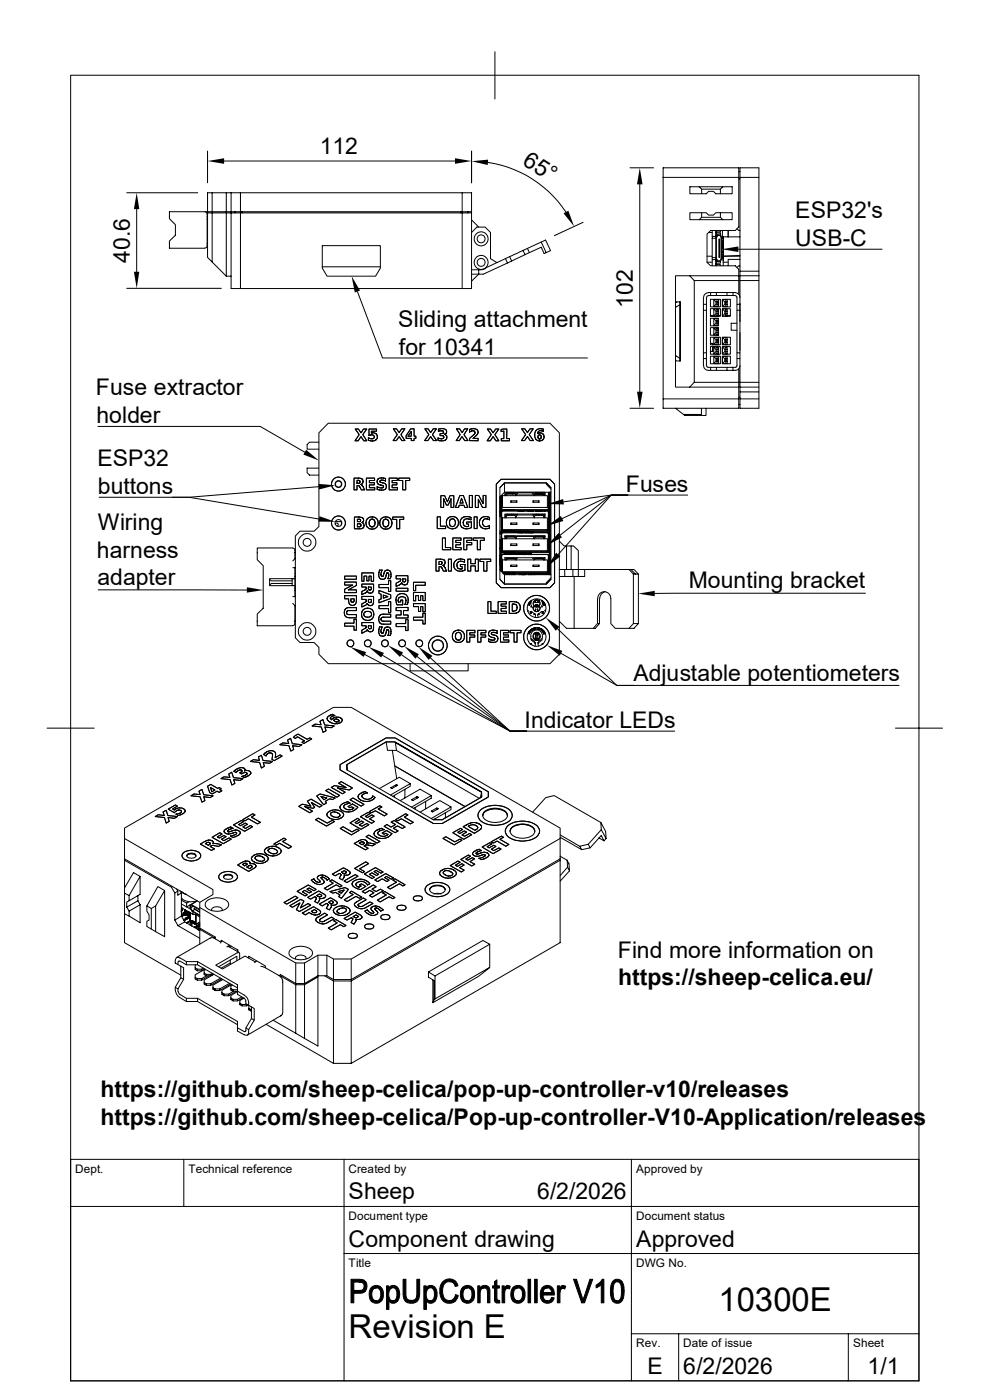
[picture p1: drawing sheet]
<svg xmlns="http://www.w3.org/2000/svg" width="210mm" height="297mm" viewBox="0 0 210 297" stroke-linecap="round" stroke-linejoin="round" font-family="sans-serif">
<defs><g id="words">
<g font-size="7">
<text x="152.4" y="278.2">10300E</text>
<text x="74" y="283.9">Revision E</text>
</g>
<g font-size="4.9">
<text x="67.8" y="32.8">112</text>
<text x="110.7" y="34.8" transform="rotate(33 110.7 34.8)">65°</text>
<text x="168.7" y="46.3">ESP32's</text>
<text x="168.7" y="52.2">USB-C</text>
<text x="27.5" y="55.7" transform="rotate(-90 27.5 55.7)">40.6</text>
<text x="134.3" y="65.3" transform="rotate(-90 134.3 65.3)">102</text>
<text x="84.5" y="69.4">Sliding attachment</text>
<text x="84.6" y="75.3">for 10341</text>
<text x="20.4" y="83.9">Fuse extractor</text>
<text x="20.4" y="89.7">holder</text>
<text x="20.7" y="98.9">ESP32</text>
<text x="20.7" y="104.8">buttons</text>
<text x="132.8" y="104.4">Fuses</text>
<text x="20.8" y="112.5">Wiring</text>
<text x="20.5" y="118.3">harness</text>
<text x="20.7" y="124.2">adapter</text>
<text x="146.1" y="124.8">Mounting bracket</text>
<text x="134.4" y="144.4">Adjustable potentiometers</text>
<text x="111.3" y="154.4">Indicator LEDs</text>
<text x="131.1" y="203.2">Find more information on</text>
<text x="131.1" y="209">https://sheep-celica.eu/</text>
<text x="21.3" y="232.8">https://github.com/sheep-celica/pop-up-controller-v10/releases</text>
<text x="21.3" y="238.7">https://github.com/sheep-celica/Pop-up-controller-V10-Application/releases</text>
<text x="74" y="254.5">Sheep</text>
<text x="113.9" y="254.5">6/2/2026</text>
<text x="74" y="264.5">Component drawing</text>
<text x="135" y="264.5">Approved</text>
<text x="137.3" y="291.6">E</text>
<text x="144.9" y="291.5">6/2/2026</text>
<text x="184.1" y="291.6">1/1</text>
</g>
<g font-size="2.5">
<text x="16" y="248.8">Dept.</text>
<text x="40" y="248.8">Technical reference</text>
<text x="74" y="248.8">Created by</text>
<text x="134.9" y="248.8">Approved by</text>
<text x="74" y="258.7">Document type</text>
<text x="135" y="258.7">Document status</text>
<text x="74" y="268.7">Title</text>
<text x="135" y="268.7">DWG No.</text>
<text x="135" y="285.8">Rev.</text>
<text x="145" y="285.8">Date of issue</text>
<text x="181" y="285.8">Sheet</text>
</g>
</g></defs>
<g fill="none" stroke="#000" stroke-width=".21">
<path d="M15 16h179.9v276.9h-179.9zM105 11v10M44 32v6.8M47.5 34.2h49M100 32v6.8M103.5 34.5a24.1 24.1 0 0 1 16.6 10.5M133.6 35.6h5M135.7 39.1v44M140.7 37.6v49h16v-4.5M140.7 37.6v-2h16v12.5l-.7 .8h-5.3l-.7 .8v6l.7 .7h5.3l.7 .8v1.3M140.7 37.6h16M148.3 39.6h-2v1.5h2.5v-1"/>
<path d="M148.3 39.6h5l-.5 .5h-4zM153.3 39.6h2v1.5h-2.5v-1M156.7 37.9h.3M156.7 36.4h.3M157 37.6v-2h4v22.9M161 37.6h-4v19.9M26.9 40.9h15.1M29 44.4v13.3M43.5 45l.3 .1 .1 .3v6.8M43.9 46.5h.1M43.9 52.2l-.1 .3-.3 .1M43.9 52.1h.1"/>
<path d="M44 45.2v9.4l4 4M44 45.2h1M45 44.9h-9.1v1.5l1.3 1.3v2.2l-1.3 1.2v1.6h7.6M45 40.9v4h3M48 40.9v4h1M48 45.2h-3v10.4M48 58.6h1M49 45.2h51v16h-51zM49 44.9h51v-4h-56v4.3M49 45.2h-1v13.4M49 40.9v4M49.8 44.9v.3"/>
<path d="M51 40.9v4M51 45.2v16M51.4 44.9v.3M68.4 56.6v-4.5h12.3v4.5M68.4 56.6h12.3v.3l-1 1.7h-10.3l-1-1.7zM97.7 44.9v.3M98 40.9v4M98 45.2v16M99.2 44.9v.3M100 49.3l1.2-1.1h1.7l1.2 1.1v5.6l1.3 .8M100 46.7l1.6 1.5M100 58.2h1.6l-1.6 1.4"/>
<path d="M100 57.2h1.6M107.2 54.9l.5 .9M108.1 54.4l.4 1M111 53.1l4.7-2.2 1.1 2.3-1.4 .6-.6-1.3-12.3 5.7h-.9v-1l1.1-.1 5.4-2.7M111 53.1l-2.9 1.3M111 53.1l.4 .9M111.9 52.7l.4 .9M114.8 51.4l1.1 2.2M123.7 47.2l-6.1 2.8M143.3 58.5h3l1 1v21.6l-1 1h-3v-5.7l.3 .2h.7v-12.5h-.7l-.3 .2zM146.3 58.5h10.4M147.3 59.5h9.4"/>
<path d="M148.8 45.1h-2.5v1.5h2M148.8 41.1h1l.5-.5h1l.5 .5h1M148.8 46.1v-1h1l.5 .5h1l.5-.5h1v1M148.8 46.1h4l.5 .5h-5zM150 55.6h1.1M150 54.4h1.1M150.3 49.3h.8M151.1 54.7v.4h.7v1.3M151.1 48.9v1.3h.7v.1M151.1 50.2v.3M151.1 55.1v1.3M151.8 50.5h-.7v4.2h.7"/>
<path d="M151.8 56h.2v.4M151.8 50l.2 .2M151.8 55.3h.2v.7h-.2M151.8 49.4h.2v.6h-.2M151.8 48.9v1.3M151.8 54.9l.1 .1M151.8 50.3v4.8l.5 .4M151.9 50.3h-.1M152 55.2l-.2 .1M152 48.9v.4h-.2M152 56.1h.8v.3M152 49.8l.9 .1"/>
<path d="M152 50.1h.1M152 55.2h.1M152 49.4h.8v.4M152.3 55.4v.1M152.3 49.8l-.5 .5M152.4 50h.3l.3 .3v4.6l-.3 .4h-.3l-.4-.4v-4.5zM152.6 50.7v3.9zM152.8 55.5v.3h-.8M152.8 48.9v.3h-.8M152.8 45.1h2.5v1.5h-2M152.9 49.9l.2 .4v4.7l-.3 .5h-.8M153.2 48.9v1.3h3.8"/>
<path d="M153.4 53.1v.2M153.4 52.2v.1M153.4 52.3l.1 .2M153.4 54.7l.1 .1M153.4 51.6v.2M153.4 51.8v.1M153.4 51.9l.1 .1M153.4 50.6h.1M153.4 50.5v.1M153.4 50.2v6.2M153.4 53.6h.1M153.4 54.9h.1"/>
<path d="M153.4 52.6h.1M153.4 52.7h.1M153.4 52.1h.1M153.4 52.2h.1M153.4 52.3h.1M153.4 52.5h.1M153.4 54.5h.1M153.4 54.7h.1M153.4 54.8h.1M153.4 51h.1M153.4 51.2h.1M153.4 54.1h.1"/>
<path d="M153.4 50.3h.1M153.4 51.5h.1M153.4 51.6h.1M153.4 51.8h.1M153.4 51.9h.1M153.4 50.5h.1M153.4 50.4h.1M153.4 55.6h1.1M153.5 52.7l-.1 .1M153.5 52.1l-.1 .1M153.5 54.6l-.1 .1M153.5 54l-.1 .2"/>
<path d="M153.5 51.6h-.1M153.5 50.4l-.1 .1M154.5 48.9v1.3M156.3 48.5l.4 .4h.3M156.6 52.9h30.5M156.7 58.5v3.9M157 55h-2.5v1.4M157 56.4h-.3l-.4 .4M157 54.2l-3.6 .2h3.6M161 58.5v28.1h-4v-2M161 59.5h-4v3.5M161 57.5h-4v1"/>
<path d="M161 58.5h-4v1M26.9 61.2h20M75.8 61.8l5.4 14.1h43.4M143.3 64.3v.8h.2M143.5 75.6h-.2v.8M144.2 64.6l-.9 .6v10.2l.9 .6M144.2 64.1v12.5M149.2 74.8h.7v1.3h-.7zM149.2 63.1v1.5M149.2 65.8v9M149.2 76.1v1.5M149.3 77.6l.1 .5 .4 .3 .9 .2"/>
<path d="M149.9 63.1v11.7M149.9 76.1v1.5M149.9 64.6h-.7v1.2h.7M149.9 77.6l.1 .3h.7M150.2 62.7l-.2 .1-.1 .3M150.2 62.1l-.4 .1-.4 .4-.1 .5M150.2 62.7h.5M150.2 62.1h.5M150.7 66.9h.7M150.7 65.5h2.1v1.6h-2.1zM150.7 73.5h2.1v1.6h-2.1zM150.7 75.6h2.1v1.6h-2.1z"/>
<path d="M150.7 71.5h2.1v1.7h-2.1zM150.7 63.5h2.1v1.6h-2.1zM150.7 72.9h.5v.3M150.7 67.1h1.2M150.7 77.9h1.3v.7h-1.3zM150.7 62.1h1.3v.6h-1.3zM151.2 73.5v1h-.5M151.4 69.6h.7v.5h.3v-.5h-.3M151.4 63.5h.7v.6h.3v-.6h-.3M151.4 65.5h.7v.5h.3v-.5h-.3M151.4 67.6h.7v.5h.3v-.5h-.3M151.4 75.6h.7v.5h.3v-.5h-.3"/>
<path d="M151.4 73.6h.7v.5h.3v-.5h-.3M151.4 71.6h.7v.5h.3v-.5h-.3M151.4 71.1h1M151.4 65h1M151.4 67.1h1M151.4 69h1M151.4 77.1h1M151.4 75.1h1M151.4 73.1h1M151.4 69.6l.5 .5v.5l-.5 .5zM151.4 63.5l.5 .6v.5l-.5 .4zM151.4 65.5l.5 .5v.5l-.5 .6z"/>
<path d="M151.4 67.6l.5 .5v.5l-.5 .4zM151.4 75.6l.5 .5v.5l-.5 .5zM151.4 73.6l.5 .5v.5l-.5 .5zM151.4 71.6l.5 .5v.5l-.5 .5zM151.9 67.5v.1M151.9 69v.1M151.9 69.5v.1M151.9 71.1h.1M151.9 71.5v.1M151.9 73.1v.1M151.9 73.5v.1M151.9 75.1h.1"/>
<path d="M151.9 75.6h.1M151.9 77.1v.1M151.9 70.1h.2v.5h.3M151.9 70.6h.2v.5h.3M151.9 64.1h.2v.5h.3M151.9 64.6h.2v.4h.3M151.9 66h.2v.5h.3M151.9 66.5h.2v.6h.3M151.9 68.1h.2v.5h.3M151.9 68.6h.2v.4h.3M151.9 76.1h.2v.5h.3M151.9 76.6h.2v.5h.3"/>
<path d="M151.9 74.1h.2v.5h.3M151.9 74.6h.2v.5h.3M151.9 72.1h.2v.5h.3M151.9 72.6h.2v.5h.3M152 62.1h4M152 62.7h2.2M152 77.9h2.2M152.4 66.9h.4M152.4 69.6l-1.7-.1v1.6h1.7M152.4 67.6l-1.7-.1v1.6l1.7-.1M152.4 70.1v1M152.4 64.1v.9"/>
<path d="M152.4 66v1.1M152.4 68.1v.9M152.4 76.1v1M152.4 74.1v1M152.4 72.1v1M153.2 66.9h.1M153.2 71.6h.8v.5h.3v-.5h-.3M153.2 73.6h.8v.5h.3v-.5h-.3M153.2 75.6h.8v.5h.3v-.5h-.3M153.2 65.5h.8v.5h.3v-.5h-.3M153.2 63.5h.8v.6h.3v-.6h-.3M153.2 65h1.1"/>
<path d="M153.2 67.1h1.1M153.2 77.1h1.1M153.2 75.1h1.1M153.2 73.1h1.1M153.2 63.5h1.7v1.6h-1.7zM153.2 75.6h1.7v1.6h-1.7zM153.2 71.5h1.7v1.7h-1.7zM153.2 73.5h1.7v1.6h-1.7zM153.2 65.5h1.7v1.6h-1.7zM153.2 71.6l.6 .5v.5l-.6 .5zM153.2 73.6l.6 .5v.5l-.6 .5zM153.2 75.6l.6 .5v.5l-.6 .5z"/>
<path d="M153.2 65.5l.6 .5v.5l-.6 .6zM153.2 63.5l.6 .6v.5l-.6 .4zM153.8 72.1h.2v.5h.3M153.8 72.6h.2v.5h.3M153.8 74.1h.2v.5h.3M153.8 74.6h.2v.5h.3M153.8 76.1h.2v.5h.3M153.8 76.6h.2v.5h.3M153.8 66h.2v.5h.3M153.8 66.5h.2v.6h.3M153.8 64.1h.2v.5h.3M153.8 64.6h.2v.4h.3"/>
<path d="M154.2 62.1v.6M154.2 78.6v-.7h1.3v.7M154.3 66.9h.6M154.3 72.1v1M154.3 74.1v1M154.3 76.1v1M154.3 66v1.1M154.3 64.1v.9M155.5 62.7h.5M155.5 62.1v.6h-1.3M156 62.1l.5 .1 .3 .4 .2 .5M156 62.7l.3 .1v.3v1.5"/>
<path d="M156.3 74.8h.7v1.3h-.7zM156.3 76.1v1.8h-.8M156.3 68.6h-1.2v1.5h1.2M156.3 65.8v9M156.7 78.2v2.9h-9.4M157 66.9h.1M157 76.1l-.1 1.8-.4 .5-.5 .2h-4M157 63.1v11.7M157 64.6h-.7v1.2h.7M157 77.6v3.5h4M157 64.3v3.8M157 70.5v3.8"/>
<path d="M20.8 90.5h34.4l9.4 5.4M67.6 99.3h-2.4v1l.5 .5h1.9M67.6 93.8h-1.9l-.5 .5v1h2.4M69.6 89.8h47.1l2 2v47l-2 2h-47.1l-2-2v-1.5l-1-1h-3l-.9-1v-21.6l.9-1h3l1-1v-19.9zM75.4 91h.6l.6 .8 .5-.8h.7l-.8 1.2 .8 1.3h-.6l-.6-.9-.6 .9h-.7l.9-1.3zM78.3 91h1.6v.5h-1.1v.4l.5-.1 .5 .2 .3 .5-.1 .6-.8 .5-1.1-.2v-.5l.6 .2 .4-.1a.46 .46 0 0 0 .2-.6 .46 .46 0 0 0-.7-.1l-.3 .1zM83.4 91h.7l.6 .8 .5-.8h.7l-.9 1.2 .9 1.3h-.6l-.6-.9-.6 .9h-.7l.9-1.3zM87.1 91h.7v1.5h.4v.5h-.4v.5h-.6v-.5h-1.1v-.5zM87.2 91.5v1h-.7zM90.1 91h.7l.6 .8 .5-.8h.7l-.9 1.2 .9 1.3h-.7l-.5-.9-.6 .9h-.7l.9-1.3zM93 91.1l1.1-.2 .6 .4v.6l-.4 .2 .5 .4-.1 .7-.6 .3-1.2-.1v-.5l1 .1a.35 .35 0 0 0 .2-.4 .35 .35 0 0 0-.5-.2h-.3v-.4l.6-.1a.33 .33 0 0 0 .1-.4 .33 .33 0 0 0-.5-.1l-.5 .1zM96.8 91h.7l.5 .8 .6-.8h.6l-.8 1.2 .9 1.3h-.7l-.6-.9-.5 .9h-.7l.8-1.3z"/>
<path d="M99.6 91.1l1-.2 .7 .4v.7l-1 1h1.1v.5h-1.8v-.5l1.2-1.1v-.3l-.3-.2h-.4l-.5 .3zM103.4 91h.7l.5 .8 .6-.8h.6l-.8 1.2 .8 1.3h-.6l-.6-.9-.6 .9h-.7l.9-1.3zM106.3 91.1l1.2-.1v2h.6v.5h-1.8v-.5h.6v-1.6l-.6 .2zM110.7 91h.6l.6 .8 .5-.8h.7l-.8 1.2 .9 1.3h-.7l-.6-.9-.6 .9h-.7l.9-1.3zM113.8 91.2l.8-.3 .7 .2v.4l-.9-.1-.4 .5v.1l.5-.2 .5 .1 .4 .5-.1 .7-.3 .3-.4 .1a1.29 1.29 0 0 1-.9-2.1zM114.2 92.3h.1a.39 .39 0 0 1 .5 .4 .39 .39 0 0 1-.6 .3zM133.6 86.6h5M140.7 84.6h16M143.3 86.6l2 1.5h4.5v-1.5M148.8 86.6v1.3h-3.8M156.7 81.1v1h-10.4M156.7 84.3h.3"/>
<path d="M156.7 85.8h.3M157 82.1v1h4M157 81.1v1h4M157 83.1v1.5h4M36.6 105.5h3.5l27.5 4.6M62.1 116.3l.4 .3 .1 .7M62.1 116.2h-7.5v2.5l1.2 1.3v9l-1.2 1.3v2.5h7.5M62.6 118.5l-.5 .5M62.6 118.5h.1M62.6 117.3v1.2M62.6 117.3h.1M67.6 103.3l-27.5 2.2h-19.1"/>
<path d="M71.1 110.7h1.3v.7M71.1 111.2l.3-.2 .3 .1 .1 .3-.3 .2M75.1 101.4h1.2l.6 .3 .1 .7-.5 .4 .5 .3 .3 .8h-.6l-.6-.9h-.4v.9h-.6zM75.2 109.7h1.1l.7 .2 .1 .6-.3 .4 .3 .2 .1 .4a.77 .77 0 0 1-1 .7h-1zM75.7 101.9h.3a.32 .32 0 0 1 .4 .3 .32 .32 0 0 1-.4 .3h-.3zM75.8 110.2h.4a.26 .26 0 0 1 .3 .2 .26 .26 0 0 1-.3 .3h-.4zM75.8 111.1h.4a.32 .32 0 0 1 .4 .3 .32 .32 0 0 1-.4 .4h-.4zM77.7 101.4h1.8v.5h-1.1v.5h1v.5h-1v.6h1.1v.4h-1.8zM78.5 110.3l.3-.1a.85 .85 0 0 1 .8 .6 .85 .85 0 0 1-.4 .9l-.5 .1-.3-.3-.1-.8zM80.2 101.6l.5-.2 1.1 .1v.6l-.9-.2a.28 .28 0 0 0-.2 .1 .28 .28 0 0 0-.1 .3l1.1 .3 .3 .4v.4l-.3 .4-1.1 .2-.6-.2v-.5l.9 .2a.29 .29 0 0 0 .4-.2 .29 .29 0 0 0-.3-.3l-.9-.4-.1-.7zM81.4 110.3l.4-.1a.86 .86 0 0 1 .7 .6 .86 .86 0 0 1-.4 .9l-.2 .1a.85 .85 0 0 1-.7-.6 .85 .85 0 0 1 .2-.9zM82.5 101.4h1.8v.5h-1.1v.5h1v.5h-1v.6h1.1v.4h-1.8z"/>
<path d="M83.3 109.7h2.3v.5h-.8v2h-.6v-2h-.9zM84.6 101.4h2.3v.5h-.8v2h-.7v-2h-.8zM92.5 118.6l1.4 .1 .5 .3v.6l-.5 .4 .3 .1 .5 1.1h-.6l-.4-.8-.3-.2h-.3v1h-.6zM92.8 109.6h.6v2h1.1v.5h-1.7zM93.1 119.1h.3a.32 .32 0 0 1 .4 .3 .32 .32 0 0 1-.4 .4h-.3zM93.5 105.2h.8l.6 1.3 .6-1.3h.8v2.5h-.6v-1.9l-.6 1.3h-.4l-.6-1.3v1.9h-.6zM93.9 114.1h.6v2.1h1.1v.4h-1.7zM95.1 118.6h.7v2.6h-.7zM95.5 110.3l.3-.2h.4l.3 .3 .1 .7-.3 .5-.5 .1-.3-.2-.2-.6zM96.1 114.1h1.7v.5h-1.1v.5h1v.5h-1v.6h1.1v.4h-1.7zM96.6 119l.6-.4h.6l.8 .2v.5l-.9-.3-.5 .2-.3 .4v.6l.5 .5h.6v-.5h-.3v-.4h.9v1.1l-1 .3-.9-.3-.3-.4-.1-.4v-.7zM97.5 105.2l.8-.1 .9 2.6h-.6l-.2-.5h-1l-.1 .5h-.7z"/>
<path d="M97.9 105.7l.4 1h-.7zM98 109.9l.6-.3 1.3 .2v.5l-.6-.2-.7 .1-.3 .4v.4l.3 .6 .7 .1h.1v-.5h-.4v-.5h1v1.2l-.5 .2-.8 .1-.7-.4-.4-.6 .1-.8zM98.4 114.1h1.7v.5h-1.1v.5h1.1v.5h-1.1v1h-.6zM99.2 118.6h.7v1h.9v-1h.7v2.6h-.7v-1.1h-.9v1.1h-.7zM99.6 105.1h.6v2.6h-.6zM100.4 114.1h2.3v.5h-.8v2h-.6v-2h-.9zM100.6 109.6h.6v2.5h-.6zM100.8 105.1h.8l.9 1.7v-1.7h.6v2.6h-.7l-.9-1.8v1.8h-.7zM101.8 118.6h2.3v.5h-.8v2.1h-.7v-2.1h-.8zM102.1 109.9l.6-.3 1.1 .2v.5l-.9-.2-.4 .3-.1 .3v.6l.3 .3 .6 .1 .5-.2v.5l-1 .2-.7-.4-.3-.4-.1-.5 .1-.5zM105.3 102.7l1-1h10.4l.9 1v21l-.9 1h-10.4l-1-1zM106 103.5l1-1.1h8.9l1 1.1"/>
<path d="M106 117.9h.1M106 117.9l.1 .1M106 119.9h.1M106 113h.3v1.8l-.3-.3 .2 .1M106 109.3l.1-3.9-.1 4.1M106 113.3h.3M106 113.2h.3M106 116.3h.1M106 109.6h.2M106 112.7h10.3M106 118.3v1.2M106.1 116.2v.1"/>
<path d="M106.1 116.3v.2M106.1 119.8l-.1 .1M106.1 108.5h-.1M106.1 108.6v.1M106.1 116.2v.3M106.2 109.3h.1M106.2 117.9h.1M106.2 118.1l.1 .1M106.2 118.2v1.4M106.2 109.3v.1M106.2 114.6v.1M106.2 105.2v4.4"/>
<path d="M106.2 108.6h.1M106.2 114.7v6.4M106.3 119.6l-.1 .1M106.3 118.2v3M106.3 105.1v3.1M106.3 108.4v4.2M106.3 113.7v3.4M106.3 109.4h-.3M106.3 108.2l-.1 .1 10.2 .1-.1 4.2M106.4 113h10v4.1h-10M106.4 107.1v.1M106.4 111.8h.1"/>
<path d="M106.4 108.2h10M106.4 112.6h.1M106.4 107.6v.3M106.4 112.4h.1M106.4 109.5h.1M106.4 107.9h.1M106.4 108.4h.1M106.4 118.2h.1M106.4 113.7h.1M106.4 109.2v.1M106.4 107.9l.2 .3h9.6l.1-.3M106.4 107.6h.1"/>
<path d="M106.4 105.1v2.8M106.5 117.7h.1M106.5 108.1h.1M106.5 117h.1M106.5 117v.6h9.9v4h-9.7M106.5 112.5v.1M106.5 112.5v.2M106.5 113.1h.1M106.5 108.5h.1M106.5 108.2l-.3 .3M106.6 112.6v.1M106.6 109.9h9.5v2.5h-9.5z"/>
<path d="M106.6 105.2h9.5v2.5h-9.5zM106.6 114.3h9.5v2.5h-9.5zM106.6 118.8h9.5v2.5h-9.5zM106.8 117.1v.2M106.8 112.6l.2 .1M106.9 108.2h1M106.9 112.6h.2M106.9 117.1h1v.2M107 117.2l-.2 .1M107 102.4v2l-1 1.1M107 104.4h9.9M107 112.6h-.1"/>
<path d="M107 102.4h8.9l1 1.1v19.4l-1 1h-8.9l-1-1v-19.4zM107.1 109.3h.2M107.1 112.6v.1M107.1 109.9v-.8h2.4v.1h.3v-.1h3.1v.1h.3v-.1h2.4v.8M107.1 104.8h.1M107.1 114.3v-.6h2.4v.1h.3v-.1h3.1v.1h.3v-.1h2.4v.6M107.1 118.8v-.5h2.4v.1h.3v-.1h3.1v.1h.3v-.1h2.4v.5M107.1 104.4v.8M107.1 113.7h2.4M107.1 117.6h.1M107.1 117.1v.2M107.1 117.6h3.1"/>
<path d="M107.2 117.3h.1M107.2 104.9v.3M107.2 109.5v.4M107.2 114.1v.2M107.2 117.2h.1M107.2 112.6v.1M107.2 117.1v.2l.2-.2M107.2 117.3h.2M107.2 104.9l.4-.4h1.6l.3 .2v.5M107.2 109.5l.4-.4h1.6l.4 .3-.2 .5-.1-.6h-1.8l-.1 .2M107.3 112.6h.1M107.3 112.7h.1"/>
<path d="M107.4 112.6h.1M107.4 117.2h.1M107.4 104.9v.3M107.4 109.5v.4M107.4 114.1v.2M107.4 114.1l.1-.1h1.8v.3M107.4 117.1v.2M107.4 104.8h1.9M107.5 117.3h.3M107.5 117.1h.1M107.6 113.7h.1M107.6 117.1l.1 .1-.1 .1"/>
<path d="M107.6 117.3h.1M107.6 112.6v.1M107.6 104.4v.1M107.6 109.1h.1M107.6 104.7h1.6M107.6 104.7l-.2 .2M107.6 113.7l-.4 .4M107.6 118.4l-.4 .4M107.6 118.6l-.2 .2M107.6 117.1h.1M107.6 112.7h.2M107.6 118.4h1.6"/>
<path d="M107.6 118.6h1.6M107.7 112.6h.1M107.8 117.2h.1M107.8 117.1v.1M107.8 117.2v.1M107.9 112.6h-1M107.9 104.4l.1 .1M107.9 117.3h.1M107.9 117.3h.2M108 117.2l-.1 .1h.2M108.1 117.3h.1M108.1 104.7h.1"/>
<path d="M108.2 112.6h.1M108.2 108.2h.1M108.2 117.1h.1M108.3 117.2h.2M108.3 104.4l.1 .1M108.3 104.5h.1M108.3 112.6v.1M108.4 111h1.2v.3h-1.2zM108.4 106.3h1.2v.3h-1.2zM108.4 115.4h1.2v.3h-1.2zM108.4 119.9h1.2v.3h-1.2zM108.4 112.6v.1"/>
<path d="M108.5 112.6h.1M108.5 108.2h.1M108.5 113.7h.1M108.5 117.1h.1M108.5 104.4v.1M108.5 104.7h-.9M108.5 109.1h.1M108.5 112.6l.1 .1M108.6 104.8h.2M108.7 112.6h.1M108.7 108.2h.1M108.7 117.3h.1"/>
<path d="M108.7 117.3h.2M108.7 112.6v.1M108.8 117.1l.1 .2M108.8 112.6v.1M108.8 117.1h-.1v.2M108.9 108.2v.1M108.9 117.3h.1M108.9 113.7h.1M108.9 104.4v.1M108.9 104.7v.1M108.9 109.1h.1M108.9 108.2h.2"/>
<path d="M108.9 117.1h.2M109 112.6v.1M109 117.1v.2M109.1 117.3v-.1l.1 .1M109.1 112.6l-.2 .1M109.1 108.2v.1M109.2 104.7l.2 .5M109.2 113.7l.3 .2v.4M109.2 118.6l.1 .2M109.2 118.4l.3 .1 .1 .3M109.3 117.1v.2M109.3 104.9h.1"/>
<path d="M109.3 114.2h.1M109.3 109.6h.1M109.4 109.9h.1M109.5 109.3h3.8M109.5 104.4v.2h.3v.2M109.6 104.8h3.6M109.7 112.9v.1M109.8 112.9h.1M109.8 113.7h3.1M109.8 104.4v.2M109.8 109.2v.1M109.9 112.9l-.1 .1"/>
<path d="M109.9 112.9v.1M110 112.9h.1M110 112.8h.2M110.1 112.9v.1M110.2 112.9v.1M110.2 112.9h-.2l.1 .1M110.2 112.9l.1 .1M110.2 117.4h-3.2l-.1 .2M110.2 117.5l-2.8 .1M110.3 117.3h.1M110.3 117.3l-.1 .3M110.3 112.9l.1 .1"/>
<path d="M110.3 117.6h1M110.3 117.5h.3M110.4 117.5l-.1 .1M110.4 117.5h.1M110.4 117.3l-.1 .1h.3M110.4 112.9h.3M110.4 117.3h.1M110.5 112.9v.1M110.5 112.9l.1 .1M110.6 117.3v.3M110.6 117.3l.2 .3M110.6 113h-.1"/>
<path d="M110.7 112.9v.1M110.7 117.4h.1M110.7 117.5h.1M110.7 117.6h.1M110.7 108.4h-.2M110.7 112.9h.1M110.7 108.4h.2M110.7 112.9h.2M110.8 117.6h.1M110.8 117.3l-.1 .3M110.8 112.9v.1M110.8 117.3l.1 .3"/>
<path d="M110.9 117.5h.1M110.9 112.9h-.2M110.9 112.9h.1M111 117.4l-.1 .1M111 117.4v.1M111 117.6h.1M111 117.3h.1M111 117.5h.2M111 112.9l-.1 .1M111 112.8h.3M111.1 117.3h.1M111.1 117.3l.2 .1"/>
<path d="M111.1 117.6h.1M111.1 117.4h-.2M111.1 112.9l-.1 .1M111.1 112.9h.1M111.1 112.9h-.4l.2 .1M111.1 117.5h.2M111.1 112.7v.1M111.2 117.2l-.1 .1M111.2 117.6v.1M111.2 117.1v.1M111.2 117.3v.2M111.2 117.5h.1"/>
<path d="M111.2 117.6h.1M111.3 117.3h-.3v.1M111.3 112.9h-.2l.1 .1M111.3 112.9h.1M111.3 117.6h.1M111.3 117.3h.2M111.4 117.5l.1 .1zM111.4 117.3l-.1 .3M111.4 117.6h.7M111.4 112.7v.3M111.4 117.1v.2M111.5 117.5h.1"/>
<path d="M111.5 117.4h.6M111.5 117.3h-.1l.1 .1M111.5 117.3h.1M111.6 112.9v.1M111.7 112.9v.1M111.7 117.5h.3M111.8 112.9v.1M111.8 108.2l-.1 .1M111.8 112.9l.1 .1M111.9 108.4h.1M112 113h.2M112.1 117.6h.1"/>
<path d="M112.1 113h-.1M112.1 112.9l-.1 .1M112.1 108.4h.1M112.1 112.7h.1M112.1 113h.1M112.1 112.9v.1M112.1 117.3v.3M112.1 117.3h.1M112.2 117.6v-.1l.1 .1M112.2 108.4h.1M112.2 117.3l.1 .1zM112.2 112.9l-.3 .1"/>
<path d="M112.2 108.2l.1 .2M112.3 117.3h.1M112.3 113l.1-.1 .1 .1M112.3 117.4h.1M112.4 112.9h.2M112.4 117.3v.1M112.4 112.9v.1M112.4 117.5v.1M112.4 108.4h.1M112.4 117.2v.1h-.3M112.4 113h.2M112.5 113h-.1"/>
<path d="M112.5 117.1v.1M112.5 108.4h-.1M112.5 117.5l.2 .1zM112.6 108.4h.1M112.6 112.9v.1M112.6 112.9h.1M112.7 108.2v.1M112.7 112.7v.3M112.7 117.1v.2M112.7 117.3v.1l-.2-.1v.3M112.7 117.3h.1M112.7 113l.1-.1 .1 .1"/>
<path d="M112.7 117.3v.3M112.8 108.4h.1M112.9 113h.2M112.9 104.4v.2h.3v-.2M112.9 104.6v.2M112.9 109.2v.1M113 113v-.1v.1M113 108.4h.1M113.1 111h1.2v.3h-1.2zM113.1 106.3h1.2v.3h-1.2zM113.1 115.4h1.2v.3h-1.2zM113.1 119.9h1.2v.3h-1.2z"/>
<path d="M113.1 108.4h.1M113.2 112.9l-.4 .1M113.2 112.9v.1M113.2 113.7h2.4M113.3 105.2l-.1-.5 .4-.2h1.5l.4 .3v.4M113.4 109.9h.1M113.4 114.3l.1-.3h1.7l.1 .3M113.4 109.6h.1M113.4 104.9h.1M113.4 114.2h.1M113.6 104.7l-.2 .5M113.6 113.7l-.4 .2v.4"/>
<path d="M113.6 118.4l-.3 .1-.1 .3M113.6 118.6l-.2 .2M113.6 104.7h1.5M113.6 118.4h1.5M113.6 118.6h1.5M113.6 108.4h.2M113.8 108.2l.1 .1M113.8 113.7h.1M113.8 104.7v.1h-.2M113.8 104.4v.1M113.8 109.1h.1M113.9 108.4h.4"/>
<path d="M114.3 104.8h-.3M114.3 113.7h.1M114.3 104.7h.9M114.3 104.4v.1M114.3 109.1h.1M114.4 108.4h.2M114.4 104.8h.2M114.9 108.4h.9M114.9 104.8h.4h-1.9M115.1 104.7l.2 .1v.4M115.1 113.7l.3 .2 .1 .4M115.1 118.4l.5 .4"/>
<path d="M115.1 118.6l.3 .2M115.2 113.7h.1M115.2 104.4v.1M115.2 109.1h.1M115.3 109.9l-.1-.6h-1.7l-.1 .6-.2-.5 .4-.3h1.5l.4 .3v.5M115.4 109.3h.2zM115.5 104.8h.1M115.6 104.4v.8M115.9 102.4v.3l1 1.1M116.2 117.7h.1M116.2 112.5v.1M116.2 108.1h.1"/>
<path d="M116.2 108.5h.1M116.2 117h.1M116.2 113.1h.1M116.3 105.1h.1M116.3 104.8h.1M116.3 118.2h.1M116.3 113.7h.1M116.3 109.2l.1 .1M116.3 113.3l-.1-.3h-9.6l-.2 .2v3.7l.2 .2h9.6l.1-.3M116.3 108.7l-.1-.3h-9.6l-.2 .2v3.8l.2 .2h9.6l.1-.2M116.3 117.9l-.1-.3h-9.6l-.2 .2v3.5M116.4 116.4h-.1"/>
<path d="M116.4 107.1l-.1 .1M116.4 111.8h-.1M116.4 104.4v3.8M116.4 108.2h.1M116.4 108.5h.2M116.6 104.4v17.5M116.6 108.1l-.1 .1M116.7 104.4v17.5M116.7 104.4v17.5zM118.7 114.8l1 1h2l1 1v4M120.2 115.8v5h2.5M121.2 115.8v5h-2.5"/>
<path d="M133.2 105h-3.5l-10.9 8.5M133.2 105h-3.5l-10.4 5M133.2 105h-3.5l-10.2 1.5M145.9 105h-16.2l-11.3 12.6M20.8 125.1l31.6 .1M57.2 122.9l.4 .3h4.4M62 122.8v1.4M62 123.8h-4.4l-.4 .3M62.1 128l.5 .5M62.1 126.6h.6M62.1 120.4h.6M62.6 121.7h.1"/>
<path d="M62.6 122.8h-5.4v1.4h5.4M62.6 120.4v6.2M62.6 131.8l-.1 .6-.4 .3M62.6 128.5h.1M62.6 128.5v3.3M62.6 125.3h.1M62.6 124.8h.1M62.6 122.3h.1M62.6 131.8h.1M73.1 126.4h2.5v1.2l-.2 .6-.5 .2-.6-.1-.3-.4v-.9h-.9zM73.1 132.2h2v-.8h.5v2.3h-.5v-.9h-2zM73.1 122.2h2.5v.7h-2.5z"/>
<path d="M73.1 123.5h2.5v.7l-1.7 .9h1.7v.6h-2.5v-.7l1.7-.9h-1.7zM73.3 129.2l.5-.3h1.8v.6h-1.8l-.3 .3a.44 .44 0 0 0 .1 .5 .44 .44 0 0 0 .5 .1h1.5v.7h-1.5l-.7-.2-.3-.5-.1-.4 .1-.5zM74.4 127h.7v.5a.35 .35 0 0 1-.4 .3 .35 .35 0 0 1-.3-.4zM76.8 123.9h2.4l-.1 1.6a.67 .67 0 0 1-.6 .3 .67 .67 0 0 1-.6-.5l-.3 .4-.8 .5v-.7l.9-.6v-.4h-.9zM76.8 126.5h2.4v1.3l-.1 .5-.7 .2-.5-.5-.3 .4-.8 .4v-.7l.9-.5v-.4h-.9zM76.8 132.1h2.4v1.2l-.1 .5-.3 .2h-.4l-.4-.2-.1-.2-.2 .3-.9 .5v-.7l.9-.6v-.3h-.9zM76.8 121.5h2.4v1.8h-.5v-1.1h-.4v1h-.5v-1h-.6v1.1h-.4zM77.3 129.9l.4-.2 .7 .1 .4 .2v.6l-.5 .3h-.7l-.4-.4zM77.4 138.9l30.8 16.2h3.5M78.1 124.5h.7v.3a.32 .32 0 0 1-.4 .4 .32 .32 0 0 1-.3-.4zM78.1 127.2h.7v.3a.32 .32 0 0 1-.3 .3 .32 .32 0 0 1-.4-.3zM78.1 132.8h.7v.2a.32 .32 0 0 1-.3 .4 .32 .32 0 0 1-.4-.4z"/>
<path d="M80.4 124h2v-.8h.5v2.3h-.5v-.8h-2zM80.4 128.5h2v-.9h.5v2.4h-.5v-.9h-2zM80.4 125.3l2.5 .9v.8l-2.5 .9v-.7l.5-.1v-1l-.5-.2zM80.5 133h.6l-.3 .7 .1 .5a.27 .27 0 0 0 .3 .2 .27 .27 0 0 0 .2-.4l.4-.9h.8l.3 .5-.1 1.2h-.5l.2-.9a.26 .26 0 0 0-.3-.3 .26 .26 0 0 0-.2 .3l-.2 .6-.2 .4h-.8l-.5-.6zM80.5 120.9h.6l-.3 .7 .1 .4a.27 .27 0 0 0 .3 .3 .27 .27 0 0 0 .2-.4l.4-.9 .6-.1 .4 .3 .1 .3-.1 1.3h-.5l.2-.8a.28 .28 0 0 0-.2-.5 .28 .28 0 0 0-.3 .4l-.2 .6-.3 .4h-.7l-.5-.7zM80.7 130.5l.3-.2h1.9v.6h-1.8l-.3 .3 .1 .5 .3 .1h1.7v.6h-1.9l-.3-.2-.4-.6 .1-.7zM81.2 139l27 16.1h3.5M81.3 126.2l1 .4-1 .3zM84 132.3h2.1v-.9h.5v2.4h-.5v-.9h-2.1zM84 122.1h2.5l-.1 1.6a.66 .66 0 0 1-.6 .4 .66 .66 0 0 1-.6-.5l-.1 .3-1.1 .5v-.7l.8-.3 .2-.3v-.3h-1zM84 124.8h2.5v.6h-2.5zM84 128.9h2.6v.6h-1v1h1v.6h-2.6v-.6h1.1v-1h-1.1z"/>
<path d="M84.3 126.3l.7-.4h.6l.5 .3 .5 .7-.2 1.3h-.5l.2-.8-.1-.5-.4-.3h-.4l-.5 .2-.2 .7v.2h.5v-.4h.4v1h-1.2l-.2-1.2zM85.2 138.9l23 16.2h3.5M85.4 122.8h.7v.3a.32 .32 0 0 1-.4 .3 .32 .32 0 0 1-.3-.3zM87.7 128.1h2.5v1.7h-.5v-1.1h-.5v1h-.4v-1h-1.1zM87.7 125.7h2.5v1.7h-.5v-1h-.5v1h-.4v-1h-.6v1.1h-.5zM87.7 123.5h2.5v.7h-2v1.1h-.5zM87.7 130.9h2v-.8h.5v2.3h-.5v-.8h-2zM88.5 139.3l19.7 15.8h3.5M91.3 139.6l16.9 15.5h34.9M96.8 134.4l.3-.2a.84 .84 0 0 1 .8 .5 .84 .84 0 0 1-.2 .9l-.2 .2h-.5l-.3-.2-.1-.7zM99 133.7h1.8v.5h-1.1v.5h1v.5h-1v1h-.7zM101.3 133.7h1.8v.5h-1.1v.5h1v.5h-1v1h-.7z"/>
<path d="M103.5 127.6h.6v2.1h1.2v.4h-1.8zM103.8 133.9l.6-.2 1.1 .1v.6l-.6-.2h-.4a.24 .24 0 0 0-.3 .3 .24 .24 0 0 0 .4 .2l.6 .1 .4 .6-.1 .5-.5 .4-1.3-.2v-.5l.9 .2a.3 .3 0 0 0 .4-.2 .3 .3 0 0 0-.4-.3l-.5-.2-.4-.3-.1-.5zM105.7 127.6h1.7v.5h-1.1v.5h1.1v.5h-1.1v.6h1.1v.4h-1.7zM106 122.9l1 1M106 120.9l1 1M106.1 121l-.1-6.4 .3 .3v6.1M106.2 133.7h1.7v.5h-1.1v.5h1.1v.5h-1.1v.6h1.1v.4h-1.7zM106.4 121v.1M106.4 121.3h.1M106.7 121.5h.1M106.8 121.7h2.2M106.9 121.6v.1"/>
<path d="M106.9 121.5h1M106.9 121.8l2 .1M107 121.9v2M107 121.9h9.9M107.1 121.6v.1M107.1 121.8v.1M107.1 121.8h1M107.2 121.9h-.1M107.5 121.6l.1 .1M107.7 121.8h.1M108 127.6h1.1l.9 .3 .4 .7-.1 .7-.3 .5-.8 .3h-1.2zM108.1 121.9h.1"/>
<path d="M108.2 121.5h.1M108.2 133.7h2.3v.5h-.8v2h-.6v-2h-.9zM108.5 121.5h.1M108.7 128.1l.6 .1 .4 .4v.6l-.5 .4-.5 .1zM108.7 121.5h.1M108.9 121.5h.2v.4M109 121.8h.1M109 121.8v.1M109.2 121.5v.4M110.3 121.8h.2M110.3 121.9h-.1M110.5 121.9h.1"/>
<path d="M110.6 121.9h.1M110.8 121.9h.1M111 121.9h.2M111.1 121.9h.1M111.2 121.9h-.2M111.2 121.9h.1M111.3 121.9h.1M111.4 121.8h.1M111.4 121.9h.1M111.5 121.9h.1M112 129.5v.2M112 134.4l.3 .1-.1-.1"/>
<path d="M112 134.3l.1 .1M112 128.3l.3 .1-.1-.1M112 128.2l.1 .1M112.1 134.2v.2M112.1 134.2h.1M112.1 121.9h.1M112.1 134.1l.1 .3M112.1 128l.1 .3M112.1 128.1v.2M112.1 128h.1M112.2 121.9h.1M112.3 133.9l.3 .2-.1 .1-.3-.3 .1 .4-.2-.1"/>
<path d="M112.3 127.8l.3 .2-.1 .1-.3-.3M112.4 127.6l.2 .3M112.4 121.9h.1M112.5 136.6h.2v.2M112.5 130.1h.2M112.5 121.9h.1M112.5 130.1v-.3h.2v.3M112.6 133.6l.1 .1-.2-.1M112.6 128.7h.1M112.6 133.6l-.2 .1M112.6 127.4l-.2 .2M112.6 127.6v.2"/>
<path d="M112.6 121.9h.1M112.6 121.6l.4 .3M112.7 133.5l.2 .3-.2-.2-.2 .2 .1 .2-.2-.2h.1v.1l-.1-.1M112.7 127.4v.1M112.7 121.9h.1M112.8 135.6h-.2M112.8 128.7l-.1 .1M112.8 129.7l-.1 .1M112.8 135.8l-.1 .1M112.8 133.4l.1 .2-.1-.2M112.8 128.7l.3 .3M112.8 135.6l.6 .4v.2"/>
<path d="M112.8 127.3a1.11 1.11 0 0 0-.1 1.2l-.1 .3M112.8 129.7l.6 .5M112.8 135.8l.6 .5M113 121.6l.3 .3M113 133.3h.3l-.4 .1h.2v.2h.2l-.3 .1-.1-.3M113.1 135a.73 .73 0 0 0 .7 .8 .73 .73 0 0 0 .8-.8M113.1 135h.1M113.1 128.1h.1M113.1 135a.73 .73 0 0 1 .7-.8 .73 .73 0 0 1 .8 .8M113.1 135l.1 .5 .4 .3M113.2 130.2v.2M113.3 128.5a.72 .72 0 0 0 0 1 .72 .72 0 0 0 1 0 .72 .72 0 0 0 0-1"/>
<path d="M113.3 128.5a.72 .72 0 0 1 0-1 .72 .72 0 0 1 1 0 .72 .72 0 0 1 0 1M113.3 128.5h.1M113.3 128.5a.7 .7 0 0 0 .3 1.2M113.4 127.4v.1M113.4 127.8h.1M113.4 134.6h.1M113.4 128.8h.1M113.4 127.4h.1M113.4 133.2v.1l.1-.1M113.4 121.7l.2 .1h2.9M113.4 130.2l.2 .2M113.4 136.3l.1 .1"/>
<path d="M113.4 130.2l.1 .1M113.5 121.7l-.2 .2M113.5 136.3l.1 .1-.1 .7M113.5 128.7h.6a.72 .72 0 0 0 .3-1.1 .72 .72 0 0 0-1.1 0 .72 .72 0 0 0 .3 1.1M113.5 128.7h.1M113.5 134.5h.6M113.5 121.6l3.1 .1M113.6 128.7h.5h-.3M113.6 135.6h.5M113.6 129.7h.5M113.6 135.8h.5M113.6 128.7h.1"/>
<path d="M113.6 127.5h.1M113.6 127.8h.1M113.6 135.6h.1M113.6 134.4h.1M113.6 134.2h.1M113.6 134.6h.1M113.6 129.7h.1M113.6 128.8h.1M113.6 135.8h.1M113.6 134.7h.1M113.6 134.9h.1M113.6 134.5h.1"/>
<path d="M113.6 133.1l-.1 .2 .2 .2-.3-.2v.3l-.1-.4M113.6 129.2h.1M113.6 128.4h.5M113.6 127.8h.5M113.6 133.1l.1 .1zM113.6 135h.1M113.6 135.6a.72 .72 0 0 1-.3-1.2 .72 .72 0 0 1 1.1 0 .72 .72 0 0 1-.3 1.2M113.6 130.4h.1M113.6 128.4h.5v.3h-.5M113.6 127.8h-.1l.2-.5h.4l.1 .5h-.1M113.6 134.6v1M113.6 134.6l.1-.2 .4 .1v.1"/>
<path d="M113.6 128.3h.1M113.6 128.4v.3M113.6 129.2v.3l.1-.3M113.6 130.4l-.1 .6M113.6 135.3h.3v.3M113.7 127.3h-.1M113.7 127.3l-.1 .1M113.7 129.2h.1M113.7 121.6l-.2 .3M113.8 134.4l-.2 .1M113.8 134.4l.3 .1-.2-.1M113.8 134.4l-.3 .1"/>
<path d="M113.8 128.4l-.2 .1M113.8 128.4v.4M113.8 128.4h.3M113.9 128.3l.2 .1M113.9 134.5v.5h-.3M114 133.4l.3 .1zM114 127.3l.1 .1M114 133.1l.1 .2M114 129.2h.1M114 134.5l-.4 .1M114.1 134.9v.7M114.1 127.8h.1"/>
<path d="M114.1 135.6h.1M114.1 129.2v.4l-.1-.4M114.1 134.6v.3M114.1 134.6h.1M114.1 128.4h.1M114.1 134.9h.1M114.1 133.1l.2 .3M114.1 133.3l.1 .1M114.1 136.4l.1 .7M114.1 135.6h-.3M114.1 129.2h-.1M114.1 127.3h-.1"/>
<path d="M114.1 128.5h.1M114.1 127.5h.1M114.1 134.4h.1M114.1 134.2h.1M114.1 128.8h.1M114.2 130.3l-.2 .1 .2 .6M114.2 127.3h.1M114.2 133.2l-.2-.1 .1 .2M114.2 127.8h.1M114.2 136.3l-.2 .1M114.3 134.6h.1M114.3 128.8h.1"/>
<path d="M114.3 127.4h.1M114.3 133.2l-.2 .1M114.3 130.2l-.1 .1M114.3 136.3l-.1 .1M114.3 136.1v.1M114.3 127.5h.1M114.3 128.5a.7 .7 0 0 1-.2 1.2h.1M114.4 133.2l-.1 .4 .2-.2h.4M114.5 130.3v.1M114.5 133.3l.1 .1 .1-.1M114.6 135h.1M114.6 128.1h.1"/>
<path d="M114.6 135l-.1 .5-.3 .3M114.9 127.3a1.11 1.11 0 0 1 0 1.2l.1 .3M114.9 133.4l.1 .3 .1-.1-.1 .1-.1-.1 .1-.1M115 135.6l-.7 .4M115 129.8v.3M115 128.7l-.4 .3M115 129.8l-.1-.1-.7 .6M115 133.5l-.3 .2 .3 .1v.1l.1-.3M115 127.5v.1M115 127.4h-.1M115 135.6a1.3 1.3 0 0 0-1.2-2 1.3 1.3 0 0 0-1.1 2M115 135.8l-.7 .5"/>
<path d="M115 129.8h.2v.3M115 136.6v.2M115 130.1h.1M115 130.1h.2M115 135.6h.1M115 136.6h.2M115.1 128.7h.1M115.1 127.5v.2M115.2 133.6l-.2 .1 .1 .2 .1-.2M115.3 133.8l-.3 .2 .1 .1 .3-.3-.2 .1h.2M115.3 127.7l-.2 .1M115.4 127.7l-.3 .2"/>
<path d="M115.5 127.9l-.3 .2 .3-.2M115.5 134.1l-.1 .4 .3-.1M115.6 128l-.2 .3 .3-.1M115.6 128l-.2 .4 .3-.1M115.6 134.1l-.4 .1 .3-.2-.1 .3 .2-.1-.2 .2 .3-.1M115.6 121.6l.3 .3M115.7 129.4v.3M115.8 121.6l.1 .1M116.2 121.5h.1M116.3 121.3l-.1 .2h-9.5M116.4 121l-.1 .1M116.5 121.8l-.5 .1"/>
<path d="M116.5 121.8l.1 .1M116.9 122.9l-1 1h-8.9M116.9 122.6l-1 1v.3M118.3 133.4l12.6 12h59.8M118.7 122.3h1.1M118.7 131.8l1.5 1.5h1.6M119 138.6l11.9 6.8h3.5M119.8 122.3h2.9M119.8 120.8v1.5M121.5 120.8v1.5M121.8 122.3v11h4.1l.8-1v-5.3M122.7 120.8h1.3v1.5h-1.3"/>
<path d="M122.7 120.8v1.5M124 120.8h9.4l1 1v10.5l-1 1h-2.9l-.9-1v-5.3a1.4 1.4 0 0 0-1.4-1.5 1.4 1.4 0 0 0-1.4 1.5M126.7 132.3h.5M127.2 127v5.3l-.9 1h-.4M128.4 125.5l-.3 .1a1.51 1.51 0 0 0-.9 1.4M133.4 120.8h.5l.9 1h-.4M133.9 120.8h.6l.9 1M134.4 132.3h1M134.8 121.8h.1M134.8 121.8h.6v10.5l-.9 1h-1.1M183.6 125.9h-44.7M10 154.5h10"/>
<path d="M56 159.9l.9-.6h.9l.6 .4v1l1-.6 .5 .3-1.7 1-.5-.3 .1-.9-.1-.3-.8-.1-.5 .6-.5-.3zM59.4 158l.6-.4 1.3 .1-.3-.7 .6-.4 .4 1.2 2.1 .2-.7 .4-1.3-.2 .2 .8-.6 .3-.4-1.1zM62.2 156.4l1-.7 2 1.1 .5-.3 .4 .3-1.6 .9-.4-.2 .5-.3-1.5-.9-.4 .4zM66.2 154l.6-.4 1.3 .2-.2-.8 .6-.3 .4 1.1 2 .2-.6 .4-1.4-.2 .3 .8-.7 .4-.3-1.2zM69.5 152.1l1-.5 .5 .2-.5 .1a.39 .39 0 0 0-.4 .3 .39 .39 0 0 0 .3 .5l.2-.3 .5-.3h.7l.6 .3a.49 .49 0 0 1 .2 .6 .49 .49 0 0 1-.4 .3l-.6 .2-1.3-.1-.7-.5-.2-.4zM70.9 152.7l.6-.1a.31 .31 0 0 1 .4 .2 .31 .31 0 0 1-.2 .4l-.7-.2zM81.9 157.4l.3 1.8h1.9l17.6 10.2M83.2 159.2l1 6M83.9 157.5l18.3 10.6M83.9 157.5l-.1-.1h-1.9l-8.3 4.8v1.1M83.9 157.5l.2 1.7M87 140.8v1.5h12.3v-1.5"/>
<path d="M189.9 154.5h10M26.4 175.7l44.3-25.6h3.8l44.3 25.6v2.2l-44.3 25.6h-3.8l-1.4-.9h-1.9l-2.8 1.7h-1.9l-20.3-11.8v-1.1l2.8-1.6v-1.1l-18.8-10.8zM26.4 177.9v4.3l16 9.2M32.9 173.2l.7-.4 1.2 .2-.2-.7 .7-.4 .3 1.1 2 .2-.6 .4-1.4-.2 .3 .8-.6 .4-.4-1.2zM35.7 171.7l1.5-.9 .4 .2-1 .6 .4 .2 .8-.4 1 .1a.58 .58 0 0 1 .5 .6 .58 .58 0 0 1-.5 .5l-1 .4-.5-.3 .9-.2a.33 .33 0 0 0 .3-.4 .33 .33 0 0 0-.4-.2h-.6l-.5 .5zM40.5 168.8l.6-.4 1.4 .2-.3-.7 .6-.4 .4 1.1 2 .2-.6 .4-1.4-.2 .3 .8-.7 .4-.3-1.2zM42.5 179.1l1.5-.8h.9a.43 .43 0 0 1 .3 .7l.6-.1 1.2 .3-.6 .4-1.6-.2-.2 .2 .9 .5-.6 .3zM43.6 179l.6-.3a.26 .26 0 0 1 .3 .1 .26 .26 0 0 1 0 .3l-.3 .2zM44 166.8l.7-.4 1.5 .9 .3-.2 .4 .2-.3 .2 .5 .3-.6 .3-.4-.2-1.1 .5-.5-.3zM44.6 167l1 .6-.6 .4zM45 177.6l1.7-.9 .4 .3-1 .5 .4 .3 1-.6 .5 .3-1 .6 .5 .3 1.1-.6 .5 .2-1.7 1zM46.9 165.2l.6-.4 1.3 .1-.3-.7 .6-.4 .4 1.2 2.1 .2-.7 .4-1.3-.2 .2 .8-.6 .3-.4-1.1z"/>
<path d="M47.7 176.1l1.2-.7 .5 .3-.9 .4a.26 .26 0 0 0-.2 .4 .26 .26 0 0 0 .5-.1l1.2-.3 .6 .1a.47 .47 0 0 1 .4 .5 .47 .47 0 0 1-.4 .5l-1.2 .5-.5-.3 1.1-.4a.27 .27 0 0 0 .2-.4 .27 .27 0 0 0-.5 0l-1.1 .4-.6-.1a.5 .5 0 0 1-.3-.8zM49.5 175l1.7-.9 .4 .2-1 .6 .5 .3 .9-.6 .5 .3-1 .5 .6 .4 1-.7 .5 .3-1.7 1zM49.6 163.6l.9-.6 .6-.1h.5a.34 .34 0 0 1 .3 .2 .34 .34 0 0 1 0 .4l.6-.1 .4 .2a.5 .5 0 0 1 .3 .5 .5 .5 0 0 1-.5 .4l-.9 .5-.5-.3 .7-.2a.35 .35 0 0 0 .3-.2 .35 .35 0 0 0 0-.4h-.6l-.5 .3-.4-.2 .3-.2a.3 .3 0 0 0 .1-.4 .3 .3 0 0 0-.5 0l-.6 .5zM51.5 173.9l2.1-1.3 .5 .3-.8 .5 1.9 1.1-.6 .3-1.9-1.1-.8 .5zM53.1 161.5l.7-.3 1.2 .1-.2-.7 .7-.4 .3 1.1 2 .2-.6 .4-1.4-.1 .3 .8-.6 .3-.4-1.1zM58.1 179.1l2.1-1.3 .5 .3-.8 .4 1.9 1.1-.6 .4-1.9-1.1-.8 .4zM63.4 171.1l.7-.5 1.9 .4-.8-1 .8-.5 2.3 1.4-.5 .3-1.8-1 .8 1.1-.4 .2-1.8-.4 1.7 1-.6 .3zM66.9 173.9l.6-.3 1.9 1 1.1-.6 .5 .3-1.7 1zM67.2 168.9l.7-.5 3.2 .9-.6 .3-.6-.1-.9 .5 .3 .3-.6 .4zM68.1 169l1.2 .3-.6 .4zM69.1 167.7l.6-.3 2.4 1.3-.6 .4zM69.4 172.5l.9-.6 .8-.1 .9 .2 .7 .4a.75 .75 0 0 1-.5 1.2l-.8 .3-1-.1-.9-.5-.2-.4z"/>
<path d="M70.1 172.5l.5-.2h.5l.8 .4a.44 .44 0 0 1 .1 .6 .44 .44 0 0 1-.6 .1l-1-.3-.3-.3zM70.3 167l.7-.3 2.4 .4-1.6-.9 .6-.4 2.4 1.4-.7 .4-2.5-.5 1.6 1-.6 .3zM72.1 162.2l9.8-5.7h1.9l19.8 11.5v1.1l-9.8 5.6h-1.9l-19.8-11.4zM72.2 175.8l.6-.4 1.9 1.1 1-.6 .5 .2-1.7 1zM72.3 170.8l1.3-.7h.2l.5 .3-1.1 .3a.57 .57 0 0 0-.2 .7 .57 .57 0 0 0 .7 .3l.7 .1 .7-.4-.5-.2-.3 .2-.5-.3 1-.5 1.1 .6-.5 .6-.9 .4h-1.3l-.8-.4a.56 .56 0 0 1-.1-.9zM73.6 162.2l.1 1.2M74.3 174.6l1.6-1 .4 .3-1 .6 .4 .3 1-.6 .5 .3-1 .5 .6 .3 1-.6 .5 .3-1.7 .9zM74.3 169.7l.6-.4 2.3 1.3-.6 .4zM75.1 178.9l1.2-.6 .8-.2 .7 .3 .1 .3-.1 .2 .4-.1 1.4 .3-.6 .4-1.5-.2-.3 .2 .9 .5-.6 .3zM76.1 168.6l.8-.5 .6-.2 .4 .3-.8 .2-.3 .3v.4l.3 .3 .7 .2 .5-.1 .6-.3 .2-.3 .4 .3-.3 .4-.7 .3-1.2 .1-.7-.2-.5-.4-.2-.4zM76.2 178.9l.7-.3a.24 .24 0 0 1 .3 .2 .24 .24 0 0 1-.2 .3l-.2 .1zM76.5 173.3l1.6-1 .5 .3-1.1 .6 .4 .2 1-.5 .5 .2-1 .6 1 .6-.6 .4z"/>
<path d="M77.6 177.5l.6-.3 2.4 1.3-.6 .4zM78.4 172.2l2.2-1.3 .4 .3-.8 .4 1.9 1.1-.6 .4-1.9-1.1-.8 .4zM79.5 176.4l.7-.4 .8-.3 .5 .3-.8 .2a.55 .55 0 0 0-.6 .6 .55 .55 0 0 0 .7 .5l.8 .1 .6-.3 .1-.1-.5-.2-.4 .2-.3-.3 .9-.5 1.1 .7-.8 .7-.6 .2-.9 .1-.8-.3a.7 .7 0 0 1-.6-.4 .7 .7 0 0 1 .1-.8zM81.5 175.3l.6-.4 .9 .6 .9-.6-.9-.5 .6-.3 2.3 1.3-.6 .4-1-.6-.9 .5 1.1 .6-.7 .4zM82.8 168.7l4.2-2.5v.6l-3.7 2.2M83.7 168.7v.5M83.8 162.5l14.8 8.6M83.9 173.9l2.2-1.3 .4 .3-.7 .5 1.9 1.1-.7 .3-1.9-1.1-.7 .5zM84.1 166.5l.2 .1-1.2 .7-.2-.2 1.2-.6v.3M84.9 169.8l4.2-2.4 2.4 1.4v.5l-3.7 2.2M85.9 167.5v1.8M87 166.2l-2.3-1.3-4.2 2.4"/>
<path d="M88.1 171.3v.4M88.5 169l.3 .2-1.2 .6-.3-.1 1.2-.7v.3M90.3 170v1.6M91.5 173.7l4.2-2.5v.5l-3.8 2.2M91.5 168.8l-4.2 2.4M91.9 173.9h1.9M92.3 173.7v.2M92.7 171.4l.3 .2-1.2 .7-.3-.2 1.2-.7v.3M94 177.9l.6-.4 1.9 1.1 1.1-.6 .4 .3-1.6 .9zM94.5 172.4v1.1M95.7 171.2l-2.4-1.4-4.2 2.5M96.1 176.7l1.6-1 .4 .3-1 .6 .4 .2 1-.5 .5 .2-1 .6 .6 .3 1-.6 .5 .3-1.7 1z"/>
<path d="M98.3 175.4l1.2-.7 1.3-.2 1.1 .4 .3 .4v.3l-.6 .6-1 .6zM99.3 175.3l.9-.3 .7 .1a.47 .47 0 0 1 .4 .4 .47 .47 0 0 1-.3 .5l-.2 .1zM101.8 172a5.2 5.2 0 0 1 6.4 0 1.58 1.58 0 0 1-.7 2.5 5.4 5.4 0 0 1-5.7-.5 1.43 1.43 0 0 1 0-2zM102.2 168l-18.4-10.6h-1.9l-8.3 4.8v1.1l18.3 10.6h1.9M102.2 168v1.1l-8.4 4.8M102.2 168v.1M102.2 168.1l-.3 1.1M102.3 179.7l1.6-.9 .5 .2-1.1 .6 .5 .3 .9-.6 .5 .3-1 .6 .6 .3 1-.6 .5 .2-1.7 1zM102.4 173.1a2.36 2.36 0 0 1 2.6-1.5 2.36 2.36 0 0 1 2.7 1.5M102.8 172.1a3.7 3.7 0 0 1 4.6 .3 1.07 1.07 0 0 1-.5 1.6 3.7 3.7 0 0 1-4.3-.4 1.01 1.01 0 0 1 .2-1.5zM104.2 178.6l2.2-1.2 .4 .2-.8 .5 1.9 1.1-.6 .3-1.8-1.1-.9 .5zM107.6 175.3a5.2 5.2 0 0 1 6.4 0 1.58 1.58 0 0 1-.7 2.6 5.4 5.4 0 0 1-5.7-.6 1.43 1.43 0 0 1 0-2z"/>
<path d="M108.2 176.4a2.36 2.36 0 0 1 2.6-1.5 2.36 2.36 0 0 1 2.7 1.5M108.6 175.5a3.7 3.7 0 0 1 4.6 .2 1.07 1.07 0 0 1-.5 1.7 3.7 3.7 0 0 1-4.3-.5 1.01 1.01 0 0 1 .2-1.4zM113 172.3l2.8-3.1 1.8-.4 9.9 5.7 .1 1.5-2.8 3.1-1.8 .4-4.2-2.4M118.8 177.6l4.6 2.7 1.8-.4 2.4-2.7 .5 1.2M118.8 177.9v4.3M123 179.5l.4 .8M124.8 179.1l.4 .8M127.5 174.5l1 1.9 .1 1.5-.5 .5-1.1-.6M127.6 176l1 1.9M26.4 189.5l1 .5 2.3-4.1-1.4-.8-1.9 3.3v5.4M26.4 182.2v.3l10 5.7 .2-.1M26.4 193.8v6.2l12 6.9"/>
<path d="M26.4 182.5v5.9M27.4 190v1.1M27.4 193.3v1.1M29.3 191.1l.4 .8M29.7 191.9v3.8l-3.3-1.9M29.7 185.9v3.8l-2.8 1.7v1l2.4-1.3v-1.1M29.7 191.9l-2.3 1.4-.5-.9M31.2 192.2l2.3-4.1 1.4 .8-1.9 3.3M32.1 192.7l.9-.5v5.5l-.9-.6zM32.1 192.7l-.9-.5v1.1l.4 .8v1.1l-.4 .3v1.1l.9 .5M34.9 188.9v9.8l-1.9-1M36.4 188.2l.7 1.2 .6-.3v.8l.8-.5"/>
<path d="M37.1 189.4v5.8l1.8-1.1M37.1 195.2l.7 1.2M37.5 188.6l.2 .5M38.2 189.1l.3 .3v5l.7 1.2 3.2 1.8M38.3 189.1h.1M38.5 193.9l.5 .2M38.5 192.7l.2 .1M38.5 190.5a3.2 3.2 0 0 0 3.3 .6M38.5 192.6l2.4 1.4M38.5 191l1.1 .6M38.5 193v.1M38.5 189.2l1.1 .6"/>
<path d="M38.7 192.7v.1l.1-.1M38.7 192.8v.3l-.3 .2M38.7 190.8l-.2 .1M38.8 181a2.68 2.68 0 0 1 3.7 .3 1.12 1.12 0 0 1-1.1 1.2 2.54 2.54 0 0 1-2.7-.7v-.5zM38.9 194.1h.1l-.5 .3M38.9 195l.6 .1-.3 .1zM39 195.2h.1M39 193.5l-.5 .2M39 180.8a2.76 2.76 0 0 1 3.5 .5 1.12 1.12 0 0 1-1.1 1.2 2.54 2.54 0 0 1-2.7-.7 .83 .83 0 0 1 .3-1zM39 195.3h.1M39.1 193.5h.2l-.4 .3 .1 .2 .6 .2M39.2 195.6l-1.4 .8 4.6 2.7"/>
<path d="M39.2 194.8l.3-.1-.2 .2h.5l-.3 .1zM39.2 193v1M39.3 193.7l-.2 .1M39.3 193.6l-.1 .1a.43 .43 0 0 0 .3 .3 .43 .43 0 0 0 .5-.2l-.1-.1M39.5 194.6l.3-.1-.1 .1 .4 .1-.2 .2zM39.5 193.2v.9M39.5 194.2l.6 .1M39.6 195.8l.7-.3 1.2 .6 .9-.4-.9 .4-1.2-.6zM39.6 181.6a1.19 1.19 0 0 1 2 0M39.6 192.4l.9 .5M39.8 181.2a1.27 1.27 0 0 1 1.8 .3 1.14 1.14 0 0 1-2 0zM39.8 193.3v.7"/>
<path d="M39.9 194.4h.4l-.1 .2h.1zM39.9 193.7l.1 .1M40 194.4l.3 .1M40 193.5h.1M40.1 194.3l.2 .1h-.2M40.1 194.4h-.1M40.1 194.4h-.1h.2M40.1 191.3l-.5 .3v.8l-1.1-.6M40.2 194.4h.1M40.2 193.8l-.4-.3 .3 .2a.61 .61 0 0 1-.4 .5 .61 .61 0 0 1-.6-.1M40.2 193.8l.1 .3M40.3 194.5h.1"/>
<path d="M40.3 194.1h.1M40.3 194.6h.1M40.3 192.6l.4 .7M40.3 194.4h.1M40.3 194.4h-.2M40.3 194.2v.1M40.3 193.6v1.8M40.3 194.2l-.1 .1h.1M40.3 195.5v.8M40.4 192.6l.4 .7 .5-.3M40.7 195.7v.8M40.8 193.3l1.6 1"/>
<path d="M40.8 192v.1M40.8 192h-.5v.5M40.8 193.3l1.6 .8M40.8 192l1.6 .9M40.9 195.4l-.2 .2M40.9 193.5v.5h.6M41 192.3l-.6 .3v-.4h.4l1.6 .9M41.2 195.9l-.6-.3 .1-.3 .4 .3 .1 .3M41.5 192.6l-.4 .2M41.5 193.8v.2l.9 .5M41.5 191.2v.1l-1.9 1.1M41.5 194v2.1"/>
<path d="M41.7 196.7v.3M41.7 196.7h.1M41.8 191.1l-1.5 .9M42.2 197.1l-.2 .1M42.2 197.1l-.2 .1h.2M42.2 197.2h.1M42.2 197.1h.1M42.2 197.3h.2h-.2l.1 .1M42.3 197.1l-.1 .1M42.3 197.2h.1M42.3 193.4l-1.2-.6 1.3 .7M42.3 197l.1 .1z"/>
<path d="M42.4 196l-1.2 .7M42.4 196.2l-1.1 .6M42.4 192.5v4.4l3.3 1.9v.4M42.4 195.7l-1 .4-1.2-.7 .1-.1-.8 .5M42.4 196.6l-.4 .2v.3M42.4 196.3l-.7 .3M42.4 196.9v.2l3 1.8 .3-.1M42.4 197.1v3.2M43.7 191.3a3.5 3.5 0 0 1 4.6 0 1.16 1.16 0 0 1-.9 1.8 3.2 3.2 0 0 1-3.8-.9zM44.9 193.2a.97 .97 0 0 1 1.4-.8l.7 .3 .1 .5M45.4 198.9l.1 .2M45.5 199.1l1.3 .8 .4-.3"/>
<path d="M45.5 199.1l-.4-.2-.5 .1-7.1 4.1M46.6 185.5a2.68 2.68 0 0 1 3.7 .3 1.12 1.12 0 0 1-1.1 1.2 2.54 2.54 0 0 1-2.8-.7v-.5zM46.8 199.9v.2M46.8 185.3a2.76 2.76 0 0 1 3.5 .5 1.12 1.12 0 0 1-1.1 1.2 2.54 2.54 0 0 1-2.8-.7 .83 .83 0 0 1 .4-1zM46.9 199.8v-.3l3.6 2v.4M47.4 186.1a1.19 1.19 0 0 1 2 0M47.6 185.7a1.27 1.27 0 0 1 1.8 .3 1.14 1.14 0 0 1-2 0zM50.4 183.5l1.5-.8 .8 .1a.34 .34 0 0 1 .3 .5h.9a.47 .47 0 0 1 .4 .5 .47 .47 0 0 1-.5 .4l-1.1 .7zM51.4 183.4l.6-.3a.22 .22 0 0 1 .3 0 .22 .22 0 0 1-.1 .4l-.3 .2zM52.3 183.9l.8-.3a.28 .28 0 0 1 .3 .1 .28 .28 0 0 1 0 .3l-.4 .3zM53.6 181.7l.8-.5 1.1-.1 1.1 .6 .3 .5-.3 .5-.6 .3-1.4 .1-1.2-.6-.1-.5zM54.2 181.8l.4-.2h.5l.6 .2a.48 .48 0 0 1 .3 .7 .48 .48 0 0 1-.6 .2l-1-.3a.41 .41 0 0 1-.2-.6z"/>
<path d="M56.3 180.1l1-.5 .8-.1 .9 .3a.81 .81 0 0 1 .6 .8 .81 .81 0 0 1-.8 .8l-1.4 .2-.8-.3-.3-.4a.54 .54 0 0 1 0-.8zM56.9 180.2l.8-.2 1 .4a.44 .44 0 0 1 .1 .5 .44 .44 0 0 1-.5 .2h-.6l-.6-.3-.2-.3zM60.2 191.5l2.4-1.4 .6 .4-2.4 1.3zM61.5 192.2l2.3-1.4 .7 .4-.8 1.4 1.7-.9 .5 .3-2.4 1.4-.6-.4 .7-1.4-1.6 .9zM63 189.1l2.4-1.4 1.7 1-.5 .3-1-.6-.5 .2 1 .6-.5 .2-1-.5-.5 .3 1.1 .6-.5 .3zM64.1 193.7l2.4-1.3 1.1 .6a.57 .57 0 0 1 .3 .8 .57 .57 0 0 1-.7 .3h-.8l-.8-.5-.8 .5zM65.3 190.4l2.3-1.4 1.2 .7a.45 .45 0 0 1 .2 .6 .45 .45 0 0 1-.5 .3h-.3a.21 .21 0 0 0-.4 0 .21 .21 0 0 0 0 .3l-.4 .7-.6-.3 .3-.6-.1-.4-.2-.1-.9 .6zM66 193.3l.7-.3 .3 .2a.35 .35 0 0 1 0 .5 .35 .35 0 0 1-.5-.1zM66 186.7l.6-.3 .4 .6 .4 .2a.26 .26 0 0 0 .4 0 .26 .26 0 0 0 0-.4l-.4-.4a.46 .46 0 0 1 0-.5 .46 .46 0 0 1 .5-.2l1 .1 1 .6-.5 .3-.7-.6a.35 .35 0 0 0-.6 .2l.4 .3a.55 .55 0 0 1 .2 .7 .55 .55 0 0 1-.6 .3l-1-.1zM67.2 194.7l1.7-1 .6 .4-1.4 .8a.36 .36 0 0 0-.3 .5 .36 .36 0 0 0 .6 .1h.3l1.6-.9 .6 .3-1.9 1.1h-1l-.7-.5a.48 .48 0 0 1-.1-.8zM67.2 190l.6-.3 .2 .1a.29 .29 0 0 1 .1 .4 .29 .29 0 0 1-.5 0zM67.7 191.8l2.4-1.3 1.1 .6a.48 .48 0 0 1 .3 .7 .48 .48 0 0 1-.6 .2h-.7l.1 .3-.4 .7-.7-.3 .4-.6v-.2l-.3-.3-.9 .6z"/>
<path d="M69.7 191.4l.6-.3 .3 .2a.33 .33 0 0 1-.1 .4 .33 .33 0 0 1-.4-.1zM69.9 186.9l.5-.3 2.2 1.3-.5 .3-.8-.5-1.9 1.1-.6-.3 1.9-1.1zM70 189.1l3.2-.8 .7 .4-1.5 1.9-.6-.4 .3-.3-.9-.6-.6 .2zM70.5 185.5l2.4-1.4 1.1 .7a.55 .55 0 0 1 .1 .7 .55 .55 0 0 1-.7 .2l-.4-.1 .1 .3-.5 .8-.6-.4 .3-.6-.1-.3-.2-.1-.9 .5zM70.8 195.4l.4-.3 2.2 1.2-.5 .3-.7-.4-1.9 1.1-.7-.4 1.9-1.1zM70.9 192.8l.9-.5 1.1-.1 1.1 .5 .3 .5-.1 .3-.8 .6-1.3 .1-1.2-.6-.2-.4zM71.6 193.1l.8-.4h.8a.46 .46 0 0 1 .3 .6 .46 .46 0 0 1-.6 .3l-.6 .2-.5-.1a.31 .31 0 0 1-.3-.2 .31 .31 0 0 1 .1-.4zM71.8 189.1l1.2-.3-.6 .7zM72.4 185l.6-.3 .3 .2a.19 .19 0 0 1 .2 .2 .19 .19 0 0 1-.2 .2h-.5zM73 186.9l2.4-1.4 .5 .4-2.3 1.3zM73 194.9l2.4-1.4 1.1 .7a.49 .49 0 0 1 .2 .6 .49 .49 0 0 1-.5 .3l-.7-.1v.4l-.4 .7-.6-.4 .3-.6-.1-.3-.2-.1-.9 .5zM74 198.2a1.27 1.27 0 0 1 1.8 .3 1.14 1.14 0 0 1-1.9 0z"/>
<path d="M74.1 189.4l.5-.3 2.2 1.2-.5 .3-.8-.4-1.9 1.1-.6-.4 1.9-1.1zM74.8 187.2l.7-.5 1.2-.2 1.2 .4 .5 .6-.4 .2-.4-.4-.7-.3h-.7l-.5 .3a.51 .51 0 0 0-.1 .6 .51 .51 0 0 0 .5 .3l.5-.2-.4-.3 .5-.2 .9 .5-1.1 .7h-.3l-.9-.4-.5-.4-.1-.4zM74.9 194.4l.6-.3 .3 .1a.27 .27 0 0 1 .1 .4 .27 .27 0 0 1-.4 .1zM75.2 184.2l2.4-1.4 .6 .4-1.9 1.1 1 .6-.4 .3zM75.3 191.6l1.8-1.1 .6 .4-1.4 .8a.34 .34 0 0 0-.3 .4 .34 .34 0 0 0 .5 .2l.5-.1 1.5-.9 .6 .4-1.7 1-.9 .1-1.2-.6-.1-.2zM76.8 189.1l2.4-1.4 .6 .4-.9 .5 .9 .5 .9-.5 .6 .4-2.3 1.3-.6-.3 .9-.6-.9-.5-.9 .6zM77.3 185.4l2.3-1.3 1.7 .9-.5 .3-1-.6-.5 .2 1 .6-.4 .3-1-.6-.5 .3 1 .6-.4 .3zM77.4 193.3l.5-.3 .5 .5 .5 .3a.25 .25 0 0 0 .3-.1 .25 .25 0 0 0-.1-.4l-.3-.3a.57 .57 0 0 1 .1-.6 .57 .57 0 0 1 .6-.2l.9 .2 .9 .6-.5 .3-.4-.4-.5-.2a.21 .21 0 0 0-.3 0 .21 .21 0 0 0 0 .3l.3 .3a.48 .48 0 0 1 .2 .5 .48 .48 0 0 1-.6 .3h-.9l-.7-.3zM77.5 196.2a1.27 1.27 0 0 1 1.8 .4 1.14 1.14 0 0 1-2 0zM79.5 186.7l2.3-1.4 1.7 1-.5 .2-1-.6-.4 .3 1 .5-.5 .3-1-.6-1 .6zM80.9 194.2a1.27 1.27 0 0 1 1.8 .4 1.14 1.14 0 0 1-1.9 0zM81.2 189.4l.4-.3 2.2 1.3-.4 .3-.8-.5-2 1.1-.5-.3 1.9-1.1z"/>
<path d="M83.3 186.7l.5-.3 2.1 1.3-.4 .3-.8-.5-1.9 1.1-.6-.3 1.9-1.1zM84.4 192.2a1.27 1.27 0 0 1 1.7 .4 1.14 1.14 0 0 1-1.9 0zM87.8 190.2a1.27 1.27 0 0 1 1.8 .4 1.14 1.14 0 0 1-1.9 0zM90.6 187.9a3.7 3.7 0 0 1 4.6 .2 1.07 1.07 0 0 1-.5 1.7 3.7 3.7 0 0 1-4.3-.5 1.01 1.01 0 0 1 .2-1.4zM91.1 188.8a2.03 2.03 0 0 1 3-.6l.3 .6M91.3 188.3a2.23 2.23 0 0 1 3.1 .2 1.33 1.33 0 0 1-1.8 1.2l-.7-.2a.74 .74 0 0 1-.6-1.2zM92 189.7l.5-.2 1.1 .2M93.4 184.9l.6-.5 .9-.2 .9 .2 .7 .4a.72 .72 0 0 1 .2 .7 .72 .72 0 0 1-.6 .6l-.9 .2-1.3-.2-.6-.6zM94.1 185l.4-.3h.5l.7 .3a.45 .45 0 0 1 .3 .6 .45 .45 0 0 1-.6 .2h-.6l-.5-.3-.3-.3zM95.5 183.6l1.7-.9 .4 .2-1 .7 .4 .2 1-.6 .5 .3-1 .6 1 .5-.6 .4zM97.7 182.3l1.7-.9 .4 .3-1 .5 .4 .3 1-.6 .5 .3-1 .6 1 .5-.6 .4zM100.5 180.7l1.1-.5 .6 .3-.8 .2a.25 .25 0 0 0-.3 .2 .25 .25 0 0 0 .1 .3l1.4-.4 .7 .1a.51 .51 0 0 1 .4 .6 .51 .51 0 0 1-.5 .4l-1 .5-.6-.3 1.1-.4a.26 .26 0 0 0 .2-.4 .26 .26 0 0 0-.5 0l-.9 .4-.7-.1a.52 .52 0 0 1-.4-.8z"/>
<path d="M118.8 182.5v17.5l-44.3 25.6h-3.8l-14.3-8.3M118.8 182.2v.3l-44.3 25.6h-3.8l-1.9-1.1M118.8 182.2l-44.3 25.6h-3.8M118.8 181.7l1.5 .8 .1 1.5-1.6 1.8M120.3 182.5l.4 .8 .1 1.4-2 2.2M120.4 184l.4 .7M37.2 209.5v.5M37.2 203.8v.5l1.7 1v2.5M37.2 210a1.87 1.87 0 0 0 .9 1.6l1.4 .9M37.8 204.1v.5M37.8 209.8v.6M37.8 210.4l.3 .5 1.4 .9h2.4l8.5 4.9v2l1.4 .8"/>
<path d="M38.1 203.2a.56 .56 0 0 0-.6 0 .56 .56 0 0 0-.3 .6M38.1 203.9h-.2l-.1 .2M38.1 203.9l1.4 .8M38.1 203.2l1.4 .8h2.4l8.5 4.9v2l1.4 .9 .3 .4 .1 .7 .5 .4M38.4 205v2.4M38.4 207.4l.5 .4-1.1 2-.6-.3zM39.5 204v.7h2.4v-.7M39.5 211.8v.7h2.4v-.7M41.4 205.3l.5 .3h.9l.3-.2M41.5 204.7l-.1 .1v.9l.5 .3v-.4M41.9 212.5l8.5 4.9M41.9 204.7l8.5 4.9"/>
<path d="M42.8 207.6v.3h-.9M42.8 205.6v.4h-.9M43.3 206.4l.5 .3h.9M43.4 205.6l-.6 .4M43.5 205.6l-2.1 1.2v.9l.5 .2v-.3M43.6 205.7l-.3 .2v.9l.5 .2v-.3M43.8 207l-1 .6h-.9l-.5-.3M44.4 207l-1.6 .9M44.7 208.7v.3h-.9M44.7 206.7v.3h-.9M45 206.8v.1M45 206.5l-.3 .2"/>
<path d="M45.3 206.7l-.6 .3M45.3 206.7l-2 1.2v.8l.5 .3v-.3M46.6 209.8v.3h-1M46.7 207.9l.2 .1M46.8 207.5l-2.1 1.2h-.9l-.5-.3M47 207.7l-2.3 1.3M47.2 207.8l-2 1.2v.8l.4 .3v-.3M48.5 200.8l-.3 .1M48.5 210.9v.3h-1M48.5 200.8l2.2 1.3M48.6 209l.2 .1M48.7 208.6l-2.1 1.2h-1l-.4-.3"/>
<path d="M48.7 200.5l-.5 .3M48.9 203.7v.9M48.9 204.3l-2 1.1M48.9 208.8l-2.3 1.3M49 200.7l-.4 .2M49 209.7l.4 .3h1M49.1 208.9l-2 1.2v.8l.4 .3v-.3M49.3 209l-.3 .2v.9l.4 .2v-.3M49.4 210.3l1 .1-1.4 .8v.8l.4 .3v-.3M49.5 210.3l-1 .6h-1l-.4-.3M50.1 210.3l-1.6 .9M50.2 203.8v-.9l-3.8 2.2"/>
<path d="M50.4 202.1h.2l.2 .2v1.2M50.4 218.1l1.4 .8M50.4 210.3l1.4 .8a2.04 2.04 0 0 1 .9 2.2l1.2 .7v2.4M50.4 202.1l-4.6 2.7 1.4 .8 4.7-2.7 2.3 1.2M50.4 212v.3h-1M50.9 212.8l.5 .3h1M51.3 211.5l-.9 .5h-1l-.4-.3M51.6 211.7l-1.2 .6M51.8 211.8l-.9 .5v.8l.5 .3v-.3M52.2 218.1l-.1 .7h-.3M52.3 213.1v.3h-.9M52.6 213.2l-.3 .2"/>
<path d="M52.7 203.2v-.3l3.6 2v.4M52.7 218.4v.6a.55 .55 0 0 1-.2 .6 .55 .55 0 0 1-.7-.1M52.8 213.9l.5 .3M52.8 213.3v.9l.5 .3v-.3M53.3 214.5h.1M53.3 213.6v2.5M53.3 216.1l.6 .3-1.2 2-.5-.3zM54.5 203.9l-.5 .3M55.3 205l.7 .2M56 205.1l3.4 2 .5 .8 .1 7-.4 .6-7.1 4.1M59.5 207.2l.1-.1 3.1 1.8v10.3M59.9 207l-.3 .1"/>
<path d="M61.5 201.6a3.5 3.5 0 0 1 4.6 0 1.16 1.16 0 0 1-.9 1.8 3.2 3.2 0 0 1-3.9-.9zM62.7 203.5a.97 .97 0 0 1 1.4-.9l.7 .3 .1 .6M62.7 204.3v4.4l-3.3-2v.4M62.7 208.7h1.9M62.7 208.9h1.9M64.6 204.3v4.4l2.8-1.7v14.9l-9.4-5.4M67.4 202.6v4.4h1.9v-4.4M67.4 207.3l-2.8 1.6v11.4M70.7 208.1v17.5M70.7 203.5v4.3l-1.4-.8M74.5 203.5v4.3M74.5 208.1v17.5"/>
<path d="M91.8 207.9v4.8M92.3 211.9v-4.8l-1.4-.9v1.1l1.2 .7v4.1l11.8-6.9-2.4 1.9-9.7 5.6 .3-.6M103.9 205.2v-4.9l-11.6 6.8M103.9 200.3l-1.5-.8-11.5 6.7M15 255.9h179.9M39 246v9.9M73 246v46.9M133.9 246v46.9M194.9 246h-179.9v46.9M73 265.9h121.9M133.9 283h61M144 283v9.9"/>
<path d="M180 283v9.9"/>
<circle cx="102.1" cy="55.7" r="1.49"/>
<circle cx="102.1" cy="50.7" r="1.49"/>
<circle cx="102.1" cy="55.7" r=".85"/>
<circle cx="102.1" cy="50.7" r=".85"/>
<circle cx="65.2" cy="115.1" r=".85"/>
<circle cx="65.2" cy="115" r="1.86"/>
<circle cx="71.8" cy="102.7" r=".65"/>
<circle cx="71.8" cy="111" r="1.49"/>
<circle cx="71.8" cy="102.7" r="1.49"/>
<circle cx="71.8" cy="102.7" r=".72"/>
<circle cx="71.8" cy="111" r=".72"/>
<circle cx="79" cy="110.9" r="1.32"/>
<circle cx="81.9" cy="110.9" r="1.32"/>
<circle cx="96" cy="110.9" r="1.31"/>
<circle cx="65.2" cy="133.9" r=".85"/>
<circle cx="65.2" cy="133.9" r="1.86"/>
<circle cx="74.3" cy="136.5" r=".72"/>
<circle cx="78" cy="130.4" r="1.33"/>
<circle cx="78" cy="136.5" r=".72"/>
<circle cx="81.7" cy="136.5" r=".72"/>
<circle cx="85.3" cy="136.5" r=".72"/>
<circle cx="88.9" cy="136.5" r=".72"/>
<circle cx="92.9" cy="136.9" r="1.15"/>
<circle cx="92.9" cy="137" r="1.98"/>
<circle cx="92.9" cy="136.9" r="1.22"/>
<circle cx="97.3" cy="135" r="1.31"/>
<circle cx="113.8" cy="129" r="1.98"/>
<circle cx="113.8" cy="135.1" r="1.98"/>
<circle cx="113.9" cy="129" r="2.73"/>
<circle cx="113.9" cy="135.1" r="2.73"/>
</g>
<g fill="#000" stroke="#000" stroke-width=".21">
<path d="M74.5 271.4h2.3l.8 .5-2.5 .1v1.8l2.5 .1-.8 .4-1.7 .1v2h-.6z" fill-rule="evenodd"/>
<path d="M76.2 272l1.4-.1 .3 .8-.3 1.2-2.5-.1h1.1a.91 .91 0 0 0 1.1-.9 .91 .91 0 0 0-1.1-.9z" fill-rule="evenodd"/>
<path d="M78.7 273.3l1.1-.1a1.52 1.52 0 0 0-.6 2.4l.2 .3 .4 .1h-1.1a2.56 2.56 0 0 1 0-2.7z" fill-rule="evenodd"/>
<path d="M78.8 273.1a1.55 1.55 0 0 1 1.8-.2 1.55 1.55 0 0 1 .7 1.8 1.52 1.52 0 0 1-.8 1.6 1.52 1.52 0 0 1-1.8-.3h1.1a1.33 1.33 0 0 0 .9-1.9l-.2-.5-.4-.3z" fill-rule="evenodd"/>
<path d="M82 272.8h.5v.5h.5a1.85 1.85 0 0 0 .1 2.7h1.2h-1.8v1.8h-.5z" fill-rule="evenodd"/>
<path d="M82.5 273.1l.9 .1-.9 .1z" fill-rule="evenodd"/>
<path d="M82.6 273a1.29 1.29 0 0 1 1.5-.1 1.29 1.29 0 0 1 .7 1.4l-.1 1-.3 .6-1 .1a1.51 1.51 0 0 0 .7-2.1l-.4-.6-1.1-.2z" fill-rule="evenodd"/>
<path d="M82.5 276h1.8a1.12 1.12 0 0 1-1.8 0z" fill-rule="evenodd"/>
<path d="M85.5 271.4h.6v2.9a1.23 1.23 0 0 0 1.1 1.6h-1.3l-.3-.4z" fill-rule="evenodd"/>
<path d="M88.4 271.4h.6v2.9a1.83 1.83 0 0 1-.9 2 1.83 1.83 0 0 1-2.2-.4h1.3a1.16 1.16 0 0 0 1.2-1.5z" fill-rule="evenodd"/>
<path d="M89.9 272.8h.5v.5h.6a1.85 1.85 0 0 0 .1 2.7h1.2h-1.8v1.8h-.6z" fill-rule="evenodd"/>
<path d="M90.5 273.1l.8 .1-.9 .1z" fill-rule="evenodd"/>
<path d="M90.6 273a1.33 1.33 0 0 1 1.5 0 1.33 1.33 0 0 1 .6 1.4l-.1 1-.2 .5-1.1 .1a1.34 1.34 0 0 0 .8-1.9l-.4-.8-.3-.1-.9-.1z" fill-rule="evenodd"/>
<path d="M90.5 276h1.8a1.12 1.12 0 0 1-1.8 0z" fill-rule="evenodd"/>
<path d="M94 271.9a1.94 1.94 0 0 1 2.7 0h-1.3a1.58 1.58 0 0 0-1.5 2 1.65 1.65 0 0 0 1.4 2l1.3 .1a1.98 1.98 0 0 1-2.2 .3 1.98 1.98 0 0 1-1.1-1.9 3.3 3.3 0 0 1 .7-2.5z" fill-rule="evenodd"/>
<path d="M96.6 274.7l.6 .1-.2 .7-.4 .5-1.3-.1a1.3 1.3 0 0 0 1.3-1.2z" fill-rule="evenodd"/>
<path d="M95.4 271.9h1.3l.5 .9-.6 .1-.5-.8z" fill-rule="evenodd"/>
<path d="M97.9 273.4l.2-.2h1.1a1.52 1.52 0 0 0-.7 2.4l.3 .3 .4 .1h-1.1a2.68 2.68 0 0 1-.2-2.6z" fill-rule="evenodd"/>
<path d="M98.1 273.1a1.55 1.55 0 0 1 1.9-.2 1.55 1.55 0 0 1 .7 1.8 1.52 1.52 0 0 1-.8 1.6 1.52 1.52 0 0 1-1.8-.3h1.1a1.33 1.33 0 0 0 .9-1.9l-.2-.5-.4-.3z" fill-rule="evenodd"/>
<path d="M101.3 272.8h.5v.5h.6l-.3 .2-.2 .5v2.4h-.6z" fill-rule="evenodd"/>
<path d="M101.9 273.2h.8l-.9 .1z" fill-rule="evenodd"/>
<path d="M102.1 273a1.14 1.14 0 0 1 1.4-.1 1.14 1.14 0 0 1 .4 1.3v2.2h-.5v-2.2a.76 .76 0 0 0-.7-1h-.8z" fill-rule="evenodd"/>
<path d="M104.9 271.9l.5-.4v1.3h.6v.5h-.6l.1 2.4 .2 .2h-.8v-2.6h-.4v-.5h.4z" fill-rule="evenodd"/>
<path d="M104.9 275.9l1.1-.1v.6h-.4a.63 .63 0 0 1-.7-.5z" fill-rule="evenodd"/>
<path d="M106.5 272.8h.5v.5h.7l-.5 .3-.1 .3v2.5h-.6z" fill-rule="evenodd"/>
<path d="M107.3 272.9l.3-.2 .6 .2-.1 .6-1.1-.2z" fill-rule="evenodd"/>
<path d="M108.7 273.3l1.2-.1a1.52 1.52 0 0 0-.7 2.4l.3 .3 .4 .1h-1.1a2.56 2.56 0 0 1-.1-2.7z" fill-rule="evenodd"/>
<path d="M108.8 273.1a1.55 1.55 0 0 1 1.9-.2 1.55 1.55 0 0 1 .7 1.8 1.52 1.52 0 0 1-.8 1.6 1.52 1.52 0 0 1-1.8-.3h1.1a1.33 1.33 0 0 0 .9-1.9l-.2-.5-.4-.3z" fill-rule="evenodd"/>
<path d="M112 271.4h.6v5h-.6z" fill-rule="evenodd"/>
<path d="M113.4 271.4h.6v5h-.6z" fill-rule="evenodd"/>
<path d="M115 273.2h1.1l-.6 .3-.3 .7 2.4 .1v.1v.3h-2.4l.2 .9 .8 .4h-1.2a2.52 2.52 0 0 1 0-2.8z" fill-rule="evenodd"/>
<path d="M115.1 273.1a1.47 1.47 0 0 1 1.6-.3 1.47 1.47 0 0 1 .9 1.5l-2.4-.1h1.8v-.1l-.5-.8-1.5-.1z" fill-rule="evenodd"/>
<path d="M115 276h1.3l.5-.4 .2-.3h.6a1.48 1.48 0 0 1-2.6 .7z" fill-rule="evenodd"/>
<path d="M118.2 272.8h.5v.5h.7a.93 .93 0 0 0-.6 1.2v1.9h-.6z" fill-rule="evenodd"/>
<path d="M119 272.9l.3-.2 .7 .2-.2 .6-1.1-.2z" fill-rule="evenodd"/>
<path d="M121.7 271.4h.6l1.4 4.4-.3 .6z" fill-rule="evenodd"/>
<path d="M125.1 271.4h.6l-1.7 5h-.6z" fill-rule="evenodd"/>
<path d="M126.4 272.6l.4-.1h.8l-1.1 .7z" fill-rule="evenodd"/>
<path d="M127.7 271.4h.4v5h-.5v-3.9h-.8l.6-.6z" fill-rule="evenodd"/>
<path d="M130.1 271.7a1.24 1.24 0 0 1 1.9 .2h-1.1a1.26 1.26 0 0 0-.8 1.5l-.1 .4a2.21 2.21 0 0 0 .7 2.1l.2 .1-.9 .1a4.5 4.5 0 0 1 .1-4.4z" fill-rule="evenodd"/>
<path d="M130.9 271.9h1.1l.1 .2a4.8 4.8 0 0 1-.3 4.1 1.29 1.29 0 0 1-1.8-.1l.9-.1a1.41 1.41 0 0 0 .9-1.8 2.51 2.51 0 0 0-.6-2.3z" fill-rule="evenodd"/>
</g>
<g fill="#000">
<path d="M44 34.2l3.5-.6v1.2zM96.5 33.6l3.5 .6-3.5 .6zM100 34.2l3.5-.3v1.1zM135.7 35.6l.6 3.5h-1.2zM28.4 57.7h1.1l-.5 3.5zM29 40.9l.5 3.5h-1.1zM119.5 45.3l1.1-.6 1.2 3.3zM153.1 52.9l3.5-.6v1.2zM74.6 58.6l1.8 3-1.1 .5zM64.9 95.4l2.7 2.3-3.3-1.3zM135.1 83.1h1.2l-.6 3.5zM67.6 102.7l3.5 .3-3.4 .8z"/>
<path d="M67.8 109.5l3.3 1.2h-3.5zM118 117.3l.9 .7-2.8 2.2zM118.5 113.1l.7 .9-3.1 1.7zM116.1 111.5l2.9-2 .5 1zM116.1 106.9l3.4-1 .1 1.1zM52.4 124.6l3.5 .6-3.5 .5zM74.3 137.2l3.4 1.1-.6 1.1zM78.1 137.2l3.3 1.3-.5 1zM82.3 136.9l3.2 1.5-.7 1zM85.8 137.1l3.1 1.7-.8 .9zM88.7 137.2l3 1.9-.8 .9zM115.7 131l3 2-.8 .8z"/>
<path d="M116 136.9l3.3 1.2-.6 1zM135.4 125.9l3.5-.6v1.2z"/>
</g>
<use href="#words"/>
</svg>
